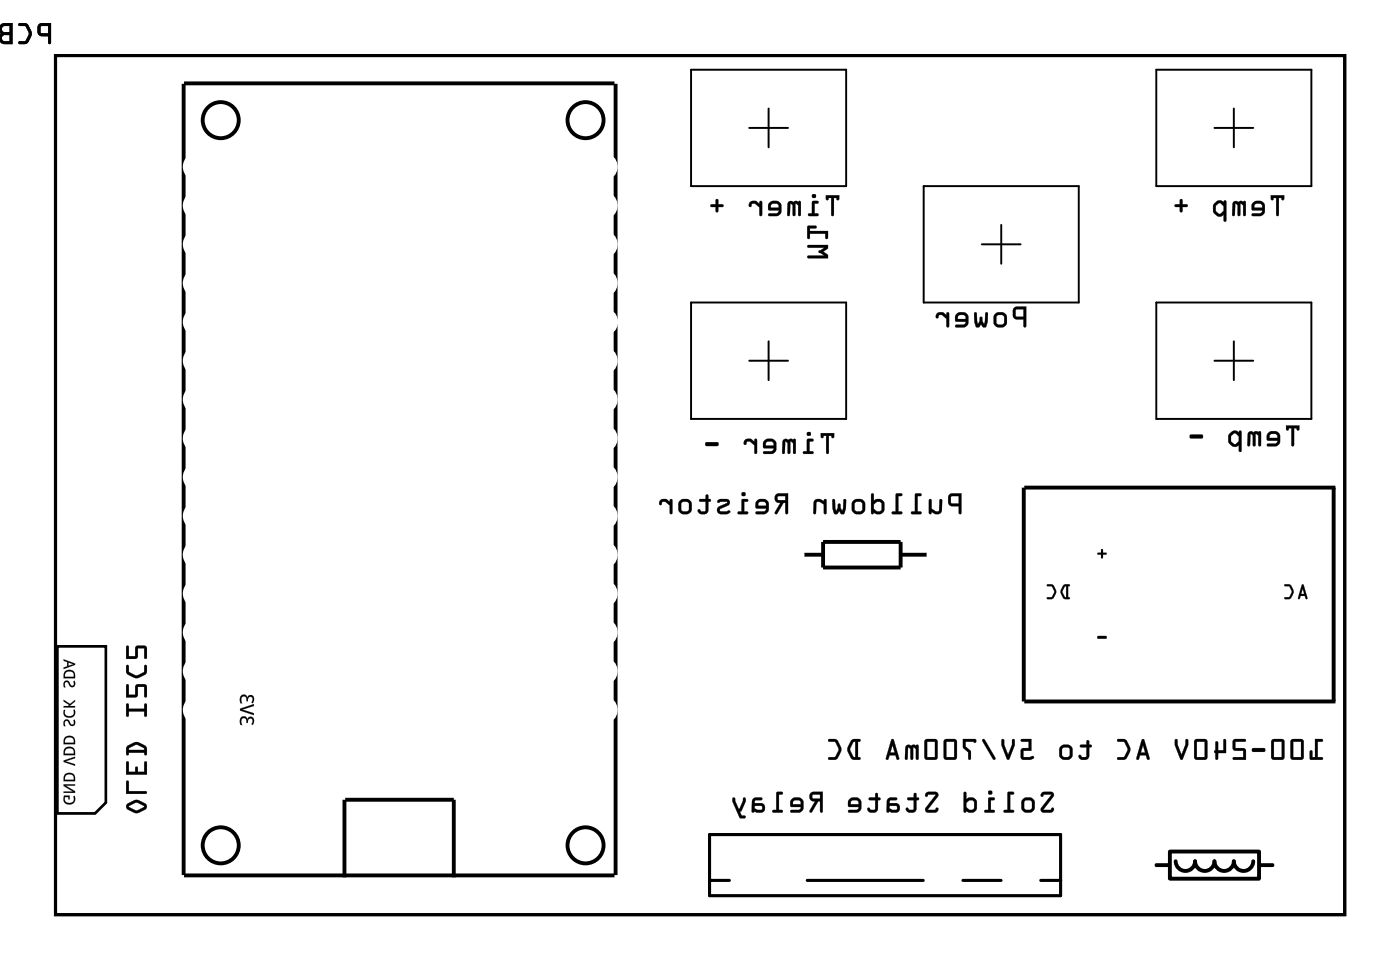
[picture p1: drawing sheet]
<svg xmlns="http://www.w3.org/2000/svg" width="92mm" height="63mm" viewBox="0 0 92 63" stroke-linecap="round" stroke-linejoin="round" font-family="sans-serif">
<path d="M3.6 3.6h84.5v56.3h-84.5zM46.5 54.6h23v4h-23zM46.5 57.6h1.3M52.9 57.6h7.6M63.1 57.6h2.5M68.2 57.6h1.3" fill="none" stroke="#000" stroke-width=".2"/>
<g fill="#000">
<path d="M71.9 36.2h.2l.1-.3 .1 .3h.2l-.2 .1-.1 .3-.1-.3h-.2zM71.9 41.7l.5-.1 .1 .1-.5 .1z"/>
<path d="M2.5 1.6v.2v.4l.1 .1 .6 .1v.4l.1 .1v-1.4zM2.7 1.7h.5v.5h-.5zM1.2 1.5l.1 .2h.4l.2 .5-.2 .5h-.4l-.1 .1 .1 .1a.6 .6 0 0 0 .8-.6l-.1-.3-.2-.4-.2-.1zM0 1.6l-.1 .3 .2 .3-.2 .3a.35 .35 0 0 0 .4 .4h.5v-1.4h-.5zM.2 2.3h.4v.4h-.4zM.2 1.7h.4v.4h-.4zM-.1 1.5v1.4z"/>
<path d="M2.5 1.6v.2v.4l.1 .1 .6 .1v.4l.1 .1v-1.4zM2.7 1.7h.5v.5h-.5zM1.2 1.5l.1 .2h.4l.2 .5-.2 .5h-.4l-.1 .1 .1 .1a.6 .6 0 0 0 .8-.6l-.1-.3-.2-.4-.2-.1zM0 1.6l-.1 .3 .2 .3-.2 .3a.35 .35 0 0 0 .4 .4h.5v-1.4h-.5zM.2 2.3h.4v.4h-.4zM.2 1.7h.4v.4h-.4zM-.1 1.5v1.4z"/>
<path d="M2.5 1.6v.2v.4l.1 .2h.6v.4a.1 .1 0 0 0 0 .1 .1 .1 0 0 0 .1-.1v-1.3h-.6zM2.6 1.6l.7-.1v1.4l-.1-.1v-.4l-.6-.1-.1-.1zM2.7 1.7h.5v.5h-.5zM2.7 1.7v.5h.5v-.5zM1.2 1.5l.1 .2h.4l.2 .5-.2 .5h-.4a.1 .1 0 0 0-.1 .1 .1 .1 0 0 0 .1 .1l.5-.1 .3-.6-.3-.6zM1.2 1.6h.6l.2 .4a.83 .83 0 0 1-.3 .9h-.4l-.1-.1 .1-.1h.4l.2-.4v-.2l-.2-.4h-.4zM0 1.6l-.1 .3 .2 .3-.2 .3a.34 .34 0 0 0 .4 .4h.5v-1.4h-.5zM.1 1.6l.2-.1h.5v1.4h-.5a.39 .39 0 0 1-.3-.3 .39 .39 0 0 1 .1-.4l-.1-.3zM.2 2.3h.4v.4l-.4-.1zM.2 2.3v.4h.4v-.4zM.2 1.8l.4-.1v.4h-.4zM.2 1.7v.4h.4v-.4zM-.1 1.5v1.4zM-.1 1.5v1.4z"/>
<path d="M2.5 1.6v.2v.4l.1 .2h.6v.4a.1 .1 0 0 0 0 .1 .1 .1 0 0 0 .1-.1v-1.3h-.6zM2.6 1.6l.7-.1v1.4l-.1-.1v-.4l-.6-.1-.1-.1zM2.7 1.7h.5v.5h-.5zM2.7 1.7v.5h.5v-.5zM1.2 1.5l.1 .2h.4l.2 .5-.2 .5h-.4a.1 .1 0 0 0-.1 .1 .1 .1 0 0 0 .1 .1l.5-.1 .3-.6-.3-.6zM1.2 1.6h.6l.2 .4a.83 .83 0 0 1-.3 .9h-.4l-.1-.1 .1-.1h.4l.2-.4v-.2l-.2-.4h-.4zM0 1.6l-.1 .3 .2 .3-.2 .3a.34 .34 0 0 0 .4 .4h.5v-1.4h-.5zM.1 1.6l.2-.1h.5v1.4h-.5a.39 .39 0 0 1-.3-.3 .39 .39 0 0 1 .1-.4l-.1-.3zM.2 2.3h.4v.4l-.4-.1zM.2 2.3v.4h.4v-.4zM.2 1.8l.4-.1v.4h-.4zM.2 1.7v.4h.4v-.4zM-.1 1.5v1.4zM-.1 1.5v1.4z"/>
<path d="M52.9 16.1l.1 .1h1l-.2 .2a.11 .11 0 0 0-.2 .1 .11 .11 0 0 0 .2 .1l.2 .1h-1l-.1 .2h1.3v-.2l-.3-.2 .3-.2v-.3zM52.9 14.8v.8h.2v-.3h1v.3h.1v-.5h-1.1v-.1l.4-.1v-.1z"/>
<path d="M52.9 16.1v.1h.1h1l-.2 .2a.11 .11 0 0 0-.2 .1 .11 .11 0 0 0 .2 .1l.2 .1h-1a.1 .1 0 0 0-.1 .1 .1 .1 0 0 0 .1 .1h1.3v-.2l-.4-.2 .4-.2v-.3zM52.9 16.1l1.3-.1v.3l-.3 .2 .3 .2v.2h-1.3v-.1l.1-.1h1l-.4-.2 .4-.3h-1zM52.9 14.8v.8a.1 .1 0 0 0 .1 .1 .1 .1 0 0 0 .1-.1v-.3h1v.3a.1 .1 0 0 0 .1 .1 .1 .1 0 0 0 .1-.1v-.5h-1.2v-.1h.3a.1 .1 0 0 0 .1-.1 .1 .1 0 0 0-.1-.1zM52.9 14.8h.6l-.1 .1h-.3v.2h1.1v.5h-.1v-.3h-1l-.1 .3h-.1z"/>
<path d="M54.1 12.8l.1 .3h.1v-.1h.2v1.1h.1v-1.1h.2v.1h.1l.1-.3zM53.2 13.2v.8h-.2l-.1 .1h.7v-.1h-.2v-.7h.2v-.1zM53.2 12.8a.15 .15 0 0 0 .3 0 .15 .15 0 0 0-.3 0zM51.7 13.2l-.1 .9h.1l.1-.8 .1 .1 .1 .7h.1v-.8l.2 .1v.7h.1v-.9zM50.4 13.3l-.1 .2v.2l.7 .1-.1 .2h-.5l-.1 .1h.7l.2-.3-.1-.5-.2-.1h-.3zM50.6 13.4l.3-.1 .1 .3h-.5zM49.1 13.2v.2a.1 .1 0 0 0 0 .2 .11 .11 0 0 0 .1-.2l.3-.1 .3 .3v.5h.1v-.9h-.1v.1l-.3-.1zM46.6 13.4v.1l.3 .1v.2l.1 .1 .1-.1v-.2l.3-.1v-.1h-.3v-.3l-.1-.1-.1 .1v.3z"/>
<path d="M54.1 12.8v.2a.1 .1 0 0 0 .1 .1 .1 .1 0 0 0 .1-.1h.2l-.1 1.1a.1 .1 0 0 0 .1 .1 .1 .1 0 0 0 .1-.1v-1.1h.2a.11 .11 0 0 0 0 .1 .11 .11 0 0 0 .2 0v-.3zM54.1 12.8h.9l-.1 .3-.1-.1h-.2v1.1h-.1v-1.1h-.2l-.1 .1zM53.2 13.2v.8h-.2a.1 .1 0 0 0-.1 .1 .1 .1 0 0 0 .1 .1h.5a.1 .1 0 0 0 .1-.1 .1 .1 0 0 0-.1-.1h-.1v-.7h.1a.1 .1 0 0 0 .1-.1 .1 .1 0 0 0-.1-.1zM53.2 13.2h.4v.1h-.2v.7h.2v.1h-.7l.1-.1h.2zM53.2 12.8a.15 .15 0 0 0 .3 0 .15 .15 0 0 0-.3 0zM53.2 12.8a.15 .15 0 0 1 .3 0 .15 .15 0 0 1-.3 0zM51.7 13.2l-.1 .9a.1 .1 0 0 0 .1 .1 .1 .1 0 0 0 .1-.1v-.8l.1 .1v.7a.1 .1 0 0 0 .1 .1 .1 .1 0 0 0 .1-.1l.1-.8 .1 .1v.7a.1 .1 0 0 0 .1 .1 .1 .1 0 0 0 .1-.1v-.9zM51.7 13.2h.7v.9h-.1v-.7l-.1-.1-.1 .8h-.2v-.7l-.1-.1-.1 .8h-.1zM50.4 13.3l-.1 .2v.3h.7l-.1 .2h-.5a.1 .1 0 0 0-.1 .1 .1 .1 0 0 0 .1 .1h.5l.2-.1 .1-.2v-.4l-.2-.3-.4-.1zM50.4 13.3l.5-.1 .2 .1 .1 .5-.2 .3h-.6v-.1h.5l.1-.2-.6-.1-.1-.2zM50.6 13.4l.3-.1 .1 .3h-.5zM50.5 13.4v.2h.5l-.1-.3zM49.1 13.2v.2a.11 .11 0 0 0 .1 .2 .11 .11 0 0 0 .1-.2l.2-.1 .3 .3-.1 .5a.1 .1 0 0 0 .1 .1 .1 .1 0 0 0 .1-.1v-.9a.1 .1 0 0 0-.1-.1 .1 .1 0 0 0-.1 .1l.1 .1-.3-.2zM49.1 13.2h.4l.3 .2v-.2h.1v.9h-.1v-.5l-.3-.3h-.2l-.2 .2zM46.6 13.4v.2h.3v.2a.1 .1 0 0 0 .1 .1 .1 .1 0 0 0 .1-.1v-.2h.2a.1 .1 0 0 0 .1-.1 .1 .1 0 0 0-.1-.1h-.2v-.3a.1 .1 0 0 0-.1-.1 .1 .1 0 0 0-.1 .1v.3zM46.6 13.4h.3l.1-.4v.1l.1 .3h.2l.1 .1h-.1h-.2l-.1 .3v.1l-.1-.4h-.3z"/>
<path d="M83.3 12.8v.3h.1v-.1h.2v1.1h.1l.1-1.1h.2v.1h.1v-.3zM82.1 13.3l-.1 .2v.2l.7 .1-.1 .2h-.5l-.1 .1h.7l.2-.3-.1-.5-.3-.1h-.2zM82.2 13.4l.4-.1 .1 .3h-.5zM80.8 13.2v.9h.1l.1-.8 .1 .1v.7h.2v-.8l.1 .1 .1 .7h.1v-.9zM79.6 13.3l-.1 .1a.54 .54 0 0 0 .4 .8l.3-.1v.4h.1v-1.3a.09 .09 0 0 0-.1-.1 .1 .1 0 0 0 0 .2l-.3-.2zM79.7 13.4l.2-.1 .3 .2v.3l-.2 .2-.3-.2zM77 13.4v.1l.3 .1v.2l.1 .1 .1-.1v-.2l.3-.1v-.1h-.3v-.3l-.1-.1-.1 .1v.3z"/>
<path d="M83.3 12.8v.2a.1 .1 0 0 0 .1 .1 .1 .1 0 0 0 0-.1h.2v1.1a.1 .1 0 0 0 .1 .1 .1 .1 0 0 0 .1-.1v-1.1h.1a.11 .11 0 0 0 .1 .1 .11 .11 0 0 0 .1 0v-.3zM83.3 12.8h.8v.3l-.1-.1h-.2l-.1 1.1h-.1v-1.1h-.2l-.1 .1zM82.1 13.3l-.1 .2v.3h.7l-.1 .2h-.5a.1 .1 0 0 0-.1 .1 .1 .1 0 0 0 .1 .1h.5l.2-.1 .1-.2v-.4l-.3-.3-.3-.1zM82.1 13.3l.4-.1 .3 .1 .1 .5-.2 .3h-.7l.1-.1h.5l.1-.2-.7-.1v-.2zM82.2 13.4l.4-.1 .1 .3h-.5zM82.2 13.4v.2h.5l-.1-.3zM80.8 13.2l-.1 .9a.1 .1 0 0 0 .1 .1 .1 .1 0 0 0 .1-.1l.1-.8 .1 .1v.7a.1 .1 0 0 0 .1 .1 .1 .1 0 0 0 .1-.1v-.8l.1 .1v.7a.1 .1 0 0 0 .1 .1 .1 .1 0 0 0 .1-.1v-.9zM80.8 13.2h.8v.9h-.1v-.7l-.2-.1-.1 .8h-.1v-.7l-.1-.1-.1 .8h-.1zM79.6 13.3l-.1 .2a.5 .5 0 0 0 .2 .6l.3 .1 .2-.1v.3a.1 .1 0 0 0 .1 .1 .1 .1 0 0 0 .1-.1v-1.2a.11 .11 0 0 0-.2-.1 .1 .1 0 0 0 0 .2l-.3-.2zM79.7 13.2l.2-.1 .3 .2v-.2l.1 .1v1.3h-.1v-.5l-.2 .2h-.2l-.3-.3v-.5zM79.7 13.5l.2-.2 .3 .2v.3l-.2 .2-.3-.2zM79.7 13.4v.4l.3 .2 .2-.2v-.3l-.3-.2zM77 13.4v.2h.3v.2a.1 .1 0 0 0 .1 .1 .1 .1 0 0 0 .1-.1v-.2h.2a.1 .1 0 0 0 .1-.1 .1 .1 0 0 0-.1-.1h-.2v-.3a.1 .1 0 0 0-.1-.1 .1 .1 0 0 0-.1 .1v.3zM77 13.4h.3l.1-.4 .1 .1v.3h.3v.1h-.3v.3l-.1 .1-.1-.4h-.3z"/>
<path d="M3.6 3.6v56.3h84.5v-56.3zM3.6 3.6h84.5v56.3h-84.5z"/>
<path d="M53.8 28.4v.3h.1l.1-.2h.1v1.1l.1 .1 .1-1.2h.2v.2h.1v-.3zM52.9 28.8v.7h-.2l-.1 .2h.6l.1-.1-.3-.1v-.6h.2l.1-.1zM52.9 28.4a.14 .14 0 0 0 .2 0 .14 .14 0 0 0-.2 0zM51.3 28.8v.9h.1l.1-.8 .1 .1v.7h.2v-.8l.2 .1v.7h.1v-.9zM50.1 28.8l-.1 .2v.3l.7 .1-.1 .1h-.6v.2h.7l.2-.3-.1-.5-.3-.2h-.3zM50.2 28.9h.4l.1 .3h-.5zM48.8 28.8l-.1 .2a.1 .1 0 0 0 .1 .1 .1 .1 0 0 0 .1-.1l.2-.1 .3 .3v.5h.2v-.9h-.2v.1l-.2-.2zM46.2 29v.1l.1 .1h.7l.1-.1-.1-.2z"/>
<path d="M53.8 28.3v.3a.1 .1 0 0 0 .1 .1 .11 .11 0 0 0 .1-.2h.1v1.1a.1 .1 0 0 0 .1 .1 .1 .1 0 0 0 .1-.1v-1.1h.2a.11 .11 0 0 0 0 .2 .11 .11 0 0 0 .1-.1l.1-.3zM53.8 28.4h.8v.3l-.1-.2h-.2l-.1 1.2-.1-.1v-1.1h-.2l-.1 .2zM52.9 28.7v.8h-.2a.1 .1 0 0 0-.1 .1 .1 .1 0 0 0 .1 .1h.5a.1 .1 0 0 0 .1-.1 .1 .1 0 0 0-.1-.1h-.2v-.6h.2a.1 .1 0 0 0 .1-.1 .1 .1 0 0 0-.1-.1zM52.9 28.8h.4l-.1 .1h-.2v.6l.3 .1-.1 .1h-.6l.1-.1 .2-.1zM52.8 28.4a.15 .15 0 0 0 .3 0 .15 .15 0 0 0-.3 0zM52.9 28.4a.13 .13 0 0 1 .2 0 .13 .13 0 0 1-.2 0zM51.3 28.8l-.1 .8a.1 .1 0 0 0 .1 .1 .1 .1 0 0 0 .1-.1l.1-.7 .1 .1v.6a.1 .1 0 0 0 .1 .1 .1 .1 0 0 0 .1-.1v-.7l.2 .1v.6a.1 .1 0 0 0 0 .1 .1 .1 0 0 0 .1-.1v-.9zM51.3 28.8h.8v.9h-.1v-.7l-.2-.1-.1 .8h-.1v-.7l-.1-.1-.1 .7-.1 .1zM50.1 28.8l-.1 .2v.3h.7l-.1 .2h-.5a.1 .1 0 0 0-.1 .1 .1 .1 0 0 0 .1 .1h.5l.1-.1 .1-.1 .1-.5-.3-.3h-.3zM50.1 28.8l.4-.1 .3 .2 .1 .5-.2 .3h-.7v-.1l.6-.1 .1-.1v-.1h-.7v-.3zM50.2 29l.4-.1 .1 .3h-.5zM50.2 28.9v.3h.5l-.1-.3zM48.8 28.8l-.1 .2a.11 .11 0 0 0 .1 .1 .11 .11 0 0 0 .1-.1l.2-.1 .3 .3v.4a.1 .1 0 0 0 .1 .1 .1 .1 0 0 0 .1-.1v-.8a.1 .1 0 0 0-.1-.1 .1 .1 0 0 0-.1 .1v.1l-.2-.2zM48.8 28.8l.4-.1 .2 .2 .1-.1h.1v.9h-.2v-.6l-.3-.2h-.1l-.2 .2zM46.2 29v.1l.1 .1h.7l.1-.1-.1-.2zM46.2 29h.8l.1 .1-.1 .1h-.7z"/>
<path d="M62.2 32.4l-.1 .2v.4l.2 .1h.5v.5l.1 .1 .1-1.4zM62.3 32.5h.5v.5l-.5-.1zM60.9 32.7v.9h.1v-.1a.38 .38 0 0 0 .4 .2 .38 .38 0 0 0 .3-.3v-.7h-.1l-.1 .7-.1 .1-.4-.2v-.6zM60 32.3l-.1 1.2h-.2v.1l.6 .1 .1-.2h-.3v-1h.2l.1-.1zM58.7 32.3v1.2h-.2l-.1 .1 .7 .1v-.2h-.2v-1h.2v-.1zM57.1 32.3v1.3l.1 .1v-.2l.2 .2 .3-.1 .2-.1v-.7l-.3-.1-.4 .1v-.4zM57.3 33l.2-.2 .2 .1v.5l-.2 .1-.2-.2zM55.7 33.2a.5 .5 0 0 0 1 0 .5 .5 0 0 0-1 0zM56 32.9l.4-.1 .1 .1v.5l-.1 .1h-.3l-.1-.1zM54.6 32.7l-.1 .1a.95 .95 0 0 0 .2 .8h.2l.1-.1 .1 .1h.2a.95 .95 0 0 0 .1-.8v-.1h-.1l-.1 .8-.2-.5-.2 .5-.1-.8zM53.4 32.7l-.1 .2v.7h.2v-.7l.1-.1 .4 .2v.6h.1v-.9h-.1v.1l-.3-.1zM50.8 32.4a.32 .32 0 0 0 0 .4 .32 .32 0 0 0 .3 .1l-.3 .7h.1l.4-.7h.2v.7l.1 .1v-1.4zM51 32.5h.5v.2h-.5zM49.6 32.8l-.1 .2v.3h.7l-.1 .2h-.5l-.1 .1h.7l.2-.3-.1-.5-.3-.1h-.2zM49.7 32.9h.4l.1 .2h-.5zM48.6 32.7v.8h-.2l-.1 .1 .7 .1v-.2h-.2v-.7h.2v-.1zM48.6 32.4a.14 .14 0 0 0 .2 0 .14 .14 0 0 0-.2 0zM47 32.8a.12 .12 0 0 0 .1 .1 .12 .12 0 0 0 .1-.1l.4 .1-.5 .2a.27 .27 0 0 0-.1 .3 .27 .27 0 0 0 .2 .3l.6-.1v-.2l-.2 .1-.4-.1v-.1l.5-.2a.22 .22 0 0 0 .1-.3 .22 .22 0 0 0-.2-.1h-.4zM45.8 32.7l.1 .1h.3v.6l-.2 .1-.2-.2-.1 .1a.35 .35 0 0 0 .4 .3 .35 .35 0 0 0 .3-.3v-.6h.2l-.2-.1v-.3h-.2v.3zM44.4 33.2a.5 .5 0 0 0 1 0 .5 .5 0 0 0-1 0zM44.7 32.9l.3-.1 .1 .1v.5l-.1 .1h-.2l-.2-.1zM43.3 32.7l-.1 .2a.11 .11 0 0 0 .1 .2 .11 .11 0 0 0 .1-.2l.2-.1 .3 .3v.5h.1v-.9h-.1v.2l-.3-.2z"/>
<path d="M62.2 32.4l-.1 .2v.4l.2 .1h.5v.5a.1 .1 0 0 0 .1 .1 .1 .1 0 0 0 .1-.1v-1.3h-.6zM62.2 32.4l.8-.1-.1 1.3h-.1v-.5h-.5l-.2-.1zM62.3 32.5h.5v.5l-.5-.1zM62.3 32.5v.4l.5 .1v-.5zM60.9 32.7l-.1 .9a.11 .11 0 0 0 .2 .1 .1 .1 0 0 0 0-.2 .39 .39 0 0 0 .7-.1v-.6a.09 .09 0 0 0-.1-.1 .09 .09 0 0 0 0 .1l-.1 .6-.2 .1-.3-.2v-.6zM60.9 32.7h.1v.6l.4 .2 .1-.1 .1-.7h.1v.7a.32 .32 0 0 1-.5 .2l-.2-.1v.1h-.1zM60 32.3l-.1 1.2h-.1a.1 .1 0 0 0-.1 .1 .1 .1 0 0 0 .1 .1h.5a.1 .1 0 0 0 .1-.1 .1 .1 0 0 0-.1-.1h-.2v-1h.2a.1 .1 0 0 0 .1-.1 .1 .1 0 0 0-.1-.1zM60 32.3l.4 .1-.1 .1h-.2v1h.2v.1h-.6v-.1h.3zM58.7 32.3v1.2h-.2a.1 .1 0 0 0-.1 .1 .1 .1 0 0 0 .1 .1h.5a.1 .1 0 0 0 .1-.1 .1 .1 0 0 0-.1-.1h-.1v-1h.1a.1 .1 0 0 0 .1-.1 .1 .1 0 0 0-.1-.1zM58.7 32.3l.4 .1v.1h-.3v1h.3v.1h-.7l.1-.1h.2zM57.1 32.3v1.3a.1 .1 0 0 0 .1 .1 .1 .1 0 0 0 0-.2l.3 .2 .3-.1 .1-.3v-.4l-.3-.2-.4 .1v-.5zM57.1 32.3l.1 .1v.4l.4-.1 .3 .2v.6l-.2 .1h-.3l-.2-.1v.1h-.1zM57.3 33l.2-.1h.2v.5l-.2 .1-.2-.2zM57.3 33v.3l.2 .2 .2-.1v-.5l-.3-.1zM55.7 33.2a.51 .51 0 0 0 1 0 .51 .51 0 0 0-1 0zM55.7 33.2a.5 .5 0 0 1 1 0 .5 .5 0 0 1-1 0zM56 32.9h.4h.1v.5l-.1 .1-.4-.1zM56 32.9v.5l.1 .1h.3l.1-.1v-.5l-.1-.1zM54.5 32.7v.6l.2 .4h.2l.1-.2 .1 .2 .2-.1 .1-.8a.1 .1 0 0 0-.1-.1 .1 .1 0 0 0-.1 .1v.7l-.1-.4a.1 .1 0 0 0-.1-.1 .1 .1 0 0 0-.1 .1l-.1 .4-.1-.8zM54.6 32.7l.1 .1 .1 .7 .2-.5 .2 .5 .1-.7 .1-.1v.6l-.1 .3h-.2l-.1-.2-.2 .2h-.2l-.1-.3zM53.4 32.7l-.1 .9a.09 .09 0 0 0 .1 .1 .09 .09 0 0 0 .1-.1v-.7l.2-.1 .3 .2v.6a.1 .1 0 0 0 .1 .1 .1 .1 0 0 0 .1-.1v-.8a.11 .11 0 0 0-.2-.1 .1 .1 0 0 0 0 .1l-.3-.1zM53.4 32.7h.3l.3 .1v-.1h.1v.9h-.1v-.6l-.3-.2-.2 .1-.1 .7h-.1v-.7zM50.8 32.4a.32 .32 0 0 0 0 .4 .32 .32 0 0 0 .3 .1l-.3 .6a.1 .1 0 0 0 0 .2 .1 .1 0 0 0 .1-.1l.4-.7h.2l-.1 .7a.1 .1 0 0 0 .1 .1 .1 .1 0 0 0 .1-.1v-1.3h-.6zM50.8 32.4l.8-.1v1.3h-.1v-.7h-.2l-.4 .7h-.1l.3-.7a.31 .31 0 0 1-.3-.1 .31 .31 0 0 1 0-.4zM51 32.5h.5v.2h-.5zM51 32.5v.2l.5 .1v-.3zM49.6 32.8l-.1 .2v.3h.7l-.1 .2h-.5a.1 .1 0 0 0-.1 .1 .1 .1 0 0 0 .1 .1h.5l.1-.1 .2-.1v-.5l-.3-.3h-.3zM49.6 32.8l.4-.1 .3 .1 .1 .5-.2 .3h-.7l.1-.1h.5l.1-.2h-.7v-.3zM49.7 32.9h.4l.1 .2h-.5zM49.7 32.9v.2h.5l-.1-.3zM48.6 32.7v.8h-.2a.1 .1 0 0 0-.1 .1 .1 .1 0 0 0 .1 .1h.5a.1 .1 0 0 0 .1-.1 .1 .1 0 0 0-.1-.1h-.1v-.7l.1 .1a.1 .1 0 0 0 .1-.1 .1 .1 0 0 0-.1-.1zM48.6 32.7h.4v.1h-.3v.7h.3v.1h-.7l.1-.1h.2zM48.6 32.4a.15 .15 0 0 0 .3 0 .15 .15 0 0 0-.3 0zM48.6 32.3a.13 .13 0 0 1 .2 0 .13 .13 0 0 1-.2 0zM47 32.8a.12 .12 0 0 0 .1 .1 .12 .12 0 0 0 .1 0h.4l-.5 .2a.28 .28 0 0 0-.1 .3 .28 .28 0 0 0 .2 .3l.6-.1a.12 .12 0 0 0-.1-.2 .12 .12 0 0 0-.1 .1h-.4v-.1l.6-.4v-.2l-.1-.1a.71 .71 0 0 0-.7 .1zM47 32.8l.2-.1h.4a.22 .22 0 0 1 .2 .2 .22 .22 0 0 1-.1 .2l-.5 .2v.1l.4 .1 .2-.1v.2l-.6 .1a.27 .27 0 0 1-.2-.3 .27 .27 0 0 1 .1-.3l.6-.2-.5-.1a.09 .09 0 0 1-.1 .1 .09 .09 0 0 1-.1-.1zM45.8 32.7v.1h.4v.6l-.2 .1-.2-.2-.1 .1a.21 .21 0 0 0 0 .2 .21 .21 0 0 0 .3 .1l.2-.1 .2-.1v-.7l.1 .1a.1 .1 0 0 0 .1-.1 .1 .1 0 0 0-.1-.1h-.1v-.2a.1 .1 0 0 0-.1-.1 .1 .1 0 0 0-.1 .1v.2zM45.8 32.7h.4v-.3h.2v.3l.2 .1h-.2v.6a.37 .37 0 0 1-.3 .3 .37 .37 0 0 1-.4-.3l.1-.1 .1 .2h.2l.1-.1v-.6h-.3zM44.3 33.2a.55 .55 0 0 0 1.1 0 .55 .55 0 0 0-1.1 0zM44.4 33.2a.49 .49 0 0 1 .9 0 .49 .49 0 0 1-.9 0zM44.7 32.9h.3h.1v.5l-.1 .1-.3-.1zM44.7 32.9l-.1 .5 .1 .1h.4v-.1v-.5l-.1-.1zM43.3 32.7l-.1 .2a.11 .11 0 0 0 .1 .2 .11 .11 0 0 0 .1-.2l.2-.1 .3 .3v.5a.1 .1 0 0 0 .1 .1 .1 .1 0 0 0 .1-.1v-.8a.1 .1 0 0 0-.1-.1 .1 .1 0 0 0-.1 .1v.1l-.2-.2zM43.3 32.8l.4-.1 .2 .2v-.2h.1v.9h-.1v-.5l-.3-.3h-.2l-.2 .3z"/>
<path d="M66.4 20.1v.2v.4l.1 .2h.6v.5h.1v-1.3zM66.6 20.3l.5-.1v.5h-.5zM65 20.9a.5 .5 0 0 0 1 0 .5 .5 0 0 0-1 0zM65.3 20.7l.4-.1 .1 .1v.4l-.1 .1-.3 .1-.1-.1zM63.8 20.5a.95 .95 0 0 0 .2 .9h.1l.2-.2 .1 .2h.2a.95 .95 0 0 0 .1-.9v-.1l-.1 .1-.1 .7-.2-.5-.2 .5-.1-.7zM62.7 20.6l-.1 .2v.2l.7 .1-.2 .2h-.5v.1h.7l.1-.3v-.5l-.3-.2h-.3zM62.8 20.7l.4-.1 .1 .3h-.5zM61.4 20.5l-.1 .2a.1 .1 0 0 0 .1 .1 .1 .1 0 0 0 .1-.1l.2-.1 .3 .3v.5h.2v-.9h-.2v.1l-.2-.2z"/>
<path d="M66.4 20.1v.2v.5l.1 .1h.6l-.1 .4a.1 .1 0 0 0 .1 .1 .1 .1 0 0 0 .1-.1v-1.2h-.6zM66.4 20.2l.8-.1v1.3h-.1v-.5h-.6l-.1-.2zM66.6 20.3l.5-.1v.5h-.5zM66.6 20.3v.4h.5v-.5zM65 20.9a.51 .51 0 0 0 1 0 .51 .51 0 0 0-1 0zM65 20.9a.5 .5 0 0 1 1 0 .5 .5 0 0 1-1 0zM65.3 20.7l.3-.1 .2 .1v.4l-.1 .1h-.4zM65.3 20.7v.5l.1 .1 .3-.1 .1-.1v-.4l-.1-.1zM63.8 20.5v.6l.2 .3h.1l.2-.2 .1 .2h.2l.1-.9a.1 .1 0 0 0-.1-.1 .1 .1 0 0 0-.1 .1v.7l-.1-.4a.1 .1 0 0 0-.1-.1 .1 .1 0 0 0-.1 .1l-.1 .4-.1-.7zM63.9 20.5h.1l.1 .7 .2-.5 .2 .5v-.7h.2v.6l-.1 .3h-.2l-.1-.2-.2 .2h-.2l-.1-.3zM62.7 20.6l-.1 .2v.2l.7 .1-.2 .1h-.4a.1 .1 0 0 0-.1 .1 .1 .1 0 0 0 .1 .1h.5h.1l.1-.2 .1-.4-.3-.4h-.4zM62.7 20.5l.4-.1 .3 .2v.5l-.1 .3h-.7v-.1h.6l.1-.2-.7-.1v-.2zM62.8 20.7l.4-.1 .1 .3h-.5zM62.8 20.7l-.1 .2h.6l-.1-.3zM61.4 20.5l-.1 .2a.11 .11 0 0 0 .1 .1 .11 .11 0 0 0 .1-.1l.2-.1 .3 .3v.4a.1 .1 0 0 0 .1 .1 .1 .1 0 0 0 .1-.1v-.8a.1 .1 0 0 0-.1-.1 .1 .1 0 0 0-.1 .1v.1l-.2-.2zM61.4 20.5h.4l.2 .2v-.2h.1v.9h-.1v-.5l-.3-.3h-.2l-.1 .2z"/>
<path d="M69.7 38.3a.58 .58 0 0 0 0 .9h.3h.1l-.1-.1v-.7l.1-.1zM69.8 38.4h.1v.7h-.1l-.2-.4zM68.6 38.3v.1h.3l.2 .3-.2 .4h-.3v.1a.44 .44 0 0 0 .6-.5l-.2-.4z"/>
<path d="M69.7 38.3l-.2 .4v.2l.2 .3h.4v-.1h-.1v-.7l.1-.1zM69.7 38.3h.4l-.1 .1v.7h.1v.1h-.4l-.2-.3v-.3zM69.8 38.4h.1v.7l-.3-.4zM69.8 38.4l-.2 .3 .1 .4h.2v-.7zM68.6 38.3v.1h.3l.2 .3-.2 .4h-.3v.1h.3l.2-.2 .1-.3-.2-.4zM68.6 38.3h.4l.2 .4a.45 .45 0 0 1-.6 .5v-.1h.3l.2-.4-.2-.3h-.3z"/>
<path d="M71.9 36.2v.1h.2l.1 .3 .1-.3 .2-.1h-.2l-.1-.3-.1 .3zM71.9 36.2h.2l.1-.3 .1 .3h.2l-.2 .1-.1 .2-.1-.2h-.2z"/>
<path d="M84.3 27.9v.3h.1v-.2h.2v1.1l.1 .1 .1-1.2h.2v.2h.1v-.3zM83.1 28.3l-.1 .2v.3l.7 .1-.1 .1h-.5l-.1 .2h.7l.2-.3-.1-.5-.3-.2h-.2zM83.2 28.5l.4-.1 .1 .3h-.5zM81.8 28.3l-.1 .9h.2l.1-.8 .1 .1v.7h.2v-.8l.1 .1v.7h.2v-.9zM80.6 28.4l-.1 .1a.54 .54 0 0 0 .4 .8l.3-.2v.4h.1v-1.3a.09 .09 0 0 0-.1 0 .09 .09 0 0 0 0 .1l-.3-.1zM80.7 28.5l.2-.1 .3 .2v.3l-.2 .2-.3-.2zM78 28.5v.1v.1h.7l.1-.1-.1-.2z"/>
<path d="M84.2 27.8v.3a.11 .11 0 0 0 .2 .1 .1 .1 0 0 0 0-.2h.2v1.1a.1 .1 0 0 0 .1 .1 .1 .1 0 0 0 .1-.1v-1.1h.1a.11 .11 0 0 0 .1 .2 .11 .11 0 0 0 .1-.1v-.3zM84.3 27.9h.8v.3l-.1-.2h-.2l-.1 1.2-.1-.1v-1.1h-.2l-.1 .2zM83.1 28.3l-.1 .2v.3h.7l-.1 .2h-.5a.1 .1 0 0 0-.1 .1 .1 .1 0 0 0 .1 .1h.5l.1-.1 .2-.1v-.5l-.3-.3h-.3zM83.1 28.3l.4-.1 .3 .2 .1 .5-.2 .3h-.7l.1-.1 .5-.1 .1-.1v-.1h-.7v-.3zM83.2 28.5l.4-.1 .1 .3h-.5zM83.2 28.4v.3h.5l-.1-.3zM81.8 28.3l-.1 .8a.1 .1 0 0 0 .1 .1 .1 .1 0 0 0 .1-.1l.1-.7 .1 .1v.6a.1 .1 0 0 0 .1 .1 .1 .1 0 0 0 .1-.1v-.7l.1 .1v.6a.1 .1 0 0 0 .1 .1 .1 .1 0 0 0 .1-.1v-.9zM81.8 28.3h.8v.9h-.1l-.1-.7-.1-.1-.1 .8h-.1v-.7l-.1-.1-.1 .7-.1 .1zM80.6 28.4l-.1 .2a.5 .5 0 0 0 .2 .6l.3 .1 .2-.2v.4a.1 .1 0 0 0 .1 .1 .1 .1 0 0 0 0-.1v-1.2a.1 .1 0 0 0-.1-.1 .1 .1 0 0 0 0 .1l-.3-.1zM80.6 28.3l.3-.1 .3 .1v-.1h.1v1.4l-.1-.1v-.4l-.2 .1h-.2l-.3-.2v-.5zM80.7 28.5l.2-.1 .3 .2-.1 .3-.1 .2-.3-.2zM80.7 28.5l-.1 .4 .4 .2 .2-.2v-.3l-.3-.2zM78 28.5l-.1 .1 .1 .1h.7l.1-.1-.1-.2zM78 28.5h.7l.1 .1-.1 .1h-.7z"/>
<path d="M85.3 38.3l-.3 .9h.1l.1-.2h.3l.1 .2-.2-.9zM85.3 38.5l.1 .4h-.2zM84.2 38.3v.1h.3l.1 .3-.1 .4h-.3v.1a.44 .44 0 0 0 .6-.5l-.3-.4z"/>
<path d="M85.3 38.3l-.3 .9h.1l.1-.2h.3l.1 .2-.2-.9zM85.3 38.3h.1l.2 .9-.1-.2h-.3l-.1 .2h-.1zM85.3 38.5l.1 .4h-.2zM85.3 38.5l-.1 .4h.3zM84.2 38.3v.1h.3l.1 .3-.1 .4h-.3l-.1 .1h.4l.2-.2 .1-.3-.3-.4zM84.2 38.3h.3l.2 .4a.45 .45 0 0 1-.5 .5v-.1h.3l.1-.4-.1-.3h-.3z"/>
<path d="M4.2 47.2v.3h.1a.16 .16 0 0 1-.1-.2 .16 .16 0 0 1 .3 0 .24 .24 0 0 0 .3 .2 .24 .24 0 0 0 .1-.4h-.1a.17 .17 0 0 1 0 .3 .17 .17 0 0 1-.2 0 .17 .17 0 0 1-.1-.2l-.1-.1zM4.2 46.5a.38 .38 0 0 0 .4 .5 .38 .38 0 0 0 .3-.6l-.1 .1a.29 .29 0 0 1-.3 .4 .29 .29 0 0 1-.2-.4zM4.2 45.8v.1l.3 .2-.3 .1v.1h.7v-.1h-.4l.4-.3v-.1l-.3 .3z"/>
<path d="M4.2 47.2v.1a.16 .16 0 0 0-.1 .2 .16 .16 0 0 0 .2 0 .16 .16 0 0 1 0-.2 .16 .16 0 0 1 .2 .1 .24 .24 0 0 0 .4 .1 .24 .24 0 0 0 0-.4h-.1a.15 .15 0 0 1 0 .3 .15 .15 0 0 1-.2-.1l-.2-.2zM4.2 47.2a.32 .32 0 0 1 .5 .2 .16 .16 0 0 0 .2-.1 .16 .16 0 0 0-.1-.2h.1a.25 .25 0 0 1-.1 .4 .25 .25 0 0 1-.3-.3 .18 .18 0 0 0-.2 .1 .18 .18 0 0 0 0 .2h-.1zM4.2 46.5a.38 .38 0 0 0 .4 .5 .38 .38 0 0 0 .3-.6l-.1 .1a.28 .28 0 0 1-.3 .4 .28 .28 0 0 1-.2-.4zM4.2 46.5h.1a.29 .29 0 0 0 .2 .4 .29 .29 0 0 0 .3-.4l.1-.1a.38 .38 0 0 1-.3 .6 .38 .38 0 0 1-.4-.5zM4.2 45.8v.1l.3 .2-.3 .1v.1h.7v-.1h-.4l.4-.3v-.1l-.3 .3zM4.2 45.8l.4 .3 .3-.3v.1l-.4 .3h.4v.1h-.7v-.1h.3v-.1l-.3-.2z"/>
<path d="M4.2 44.6v.3l.1 .1a.16 .16 0 0 1-.1-.3 .16 .16 0 0 1 .3 .1 .24 .24 0 0 0 .3 .2 .24 .24 0 0 0 .1-.4h-.1a.17 .17 0 0 1 0 .2 .17 .17 0 0 1-.2 .1 .17 .17 0 0 1-.1-.2l-.1-.1zM4.3 43.9l-.1 .5h.7a.4 .4 0 0 0-.1-.5 .4 .4 0 0 0-.5 0zM4.3 44a.3 .3 0 0 1 .4 0 .3 .3 0 0 1 .1 .3h-.5zM4.2 43.2v.1h.2v.3l-.2 .1v.1l.7-.3v-.1zM4.5 43.4l.3 .1-.3 .1z"/>
<path d="M4.2 44.6v.2a.16 .16 0 0 0-.1 .1 .16 .16 0 0 0 .2 .1 .16 .16 0 0 1 0-.3 .16 .16 0 0 1 .2 .1 .24 .24 0 0 0 .4 .1 .24 .24 0 0 0 0-.3h-.1a.15 .15 0 0 1 0 .3 .15 .15 0 0 1-.2-.2l-.2-.1zM4.2 44.6a.32 .32 0 0 1 .5 .3 .16 .16 0 0 0 .2-.1 .16 .16 0 0 0-.1-.2h.1a.25 .25 0 0 1-.1 .4 .25 .25 0 0 1-.3-.3 .18 .18 0 0 0-.2 .1 .18 .18 0 0 0 0 .2l-.1-.1zM4.3 43.9l-.1 .5h.7a.41 .41 0 0 0-.1-.5 .41 .41 0 0 0-.5 0zM4.3 44a.38 .38 0 0 1 .4-.1 .38 .38 0 0 1 .2 .3v.2h-.7zM4.3 44a.3 .3 0 0 1 .4 0 .3 .3 0 0 1 .1 .3h-.5zM4.3 44l-.1 .3h.6a.31 .31 0 0 0-.1-.3 .31 .31 0 0 0-.4 0zM4.2 43.2v.1h.2v.3l-.2 .1v.1l.7-.3v-.1zM4.2 43.2l.7 .2v.1l-.7 .3v-.1l.2-.1v-.3h-.2zM4.5 43.4l.3 .1-.3 .1zM4.5 43.4v.2l.3-.1z"/>
<path d="M4.2 52.1a.39 .39 0 0 0 .3 .6 .39 .39 0 0 0 .4-.6h-.1a.3 .3 0 0 1-.2 .5 .3 .3 0 0 1-.3-.4h.2v.1h.1v-.2zM4.2 51.3v.2l.6 .3h-.6v.1h.7v-.1l-.6-.4h.6v-.1zM4.3 50.7l-.1 .4h.7a.4 .4 0 0 0-.1-.4 .4 .4 0 0 0-.5-.1zM4.3 50.8a.3 .3 0 0 1 .4-.1 .3 .3 0 0 1 .1 .3h-.5z"/>
<path d="M4.2 52.1a.4 .4 0 0 0 .3 .6 .4 .4 0 0 0 .4-.6h-.1a.29 .29 0 0 1-.2 .5 .29 .29 0 0 1-.3-.4h.2v.1h.1v-.2zM4.2 52.1h.4v.2h-.1v-.1h-.2a.3 .3 0 0 0 .3 .4 .3 .3 0 0 0 .2-.5h.1a.39 .39 0 0 1-.4 .6 .39 .39 0 0 1-.3-.6zM4.2 51.3v.2l.6 .3h-.6v.1h.7v-.1l-.6-.4h.6v-.1zM4.2 51.3h.7v.1h-.6l.6 .4v.1h-.7v-.1h.6l-.6-.3zM4.3 50.7l-.1 .4h.7a.41 .41 0 0 0-.1-.4 .41 .41 0 0 0-.5-.1zM4.3 50.7a.38 .38 0 0 1 .4-.1 .38 .38 0 0 1 .2 .3v.2h-.7zM4.3 50.8a.3 .3 0 0 1 .4-.1 .3 .3 0 0 1 .1 .3h-.5zM4.3 50.8l-.1 .3 .6-.1a.31 .31 0 0 0-.1-.3 .31 .31 0 0 0-.4 .1z"/>
<path d="M4.2 49.8v.1l.7 .2v-.1l-.6-.2 .6-.2v-.1zM4.3 49l-.1 .4h.7a.4 .4 0 0 0-.1-.4 .4 .4 0 0 0-.5-.1zM4.3 49.1a.3 .3 0 0 1 .4-.1 .3 .3 0 0 1 .1 .3h-.5zM4.3 48.3l-.1 .4h.7a.4 .4 0 0 0-.1-.5 .4 .4 0 0 0-.5 0zM4.3 48.3a.3 .3 0 0 1 .4 0 .3 .3 0 0 1 .1 .3h-.5z"/>
<path d="M4.2 49.8v.1l.7 .2v-.1l-.6-.2 .6-.2v-.1zM4.2 49.8l.7-.3v.1l-.6 .2 .6 .2v.1l-.7-.2zM4.3 49l-.1 .4h.7a.41 .41 0 0 0-.1-.4 .41 .41 0 0 0-.5-.1zM4.3 49a.38 .38 0 0 1 .4-.1 .38 .38 0 0 1 .2 .3v.2h-.7zM4.3 49.1a.3 .3 0 0 1 .4-.1 .3 .3 0 0 1 .1 .3h-.5zM4.3 49l-.1 .3h.6a.31 .31 0 0 0-.1-.3 .31 .31 0 0 0-.4 0zM4.3 48.3l-.1 .4h.7a.41 .41 0 0 0-.1-.5 .41 .41 0 0 0-.5 0zM4.3 48.3a.38 .38 0 0 1 .4-.1 .38 .38 0 0 1 .2 .3v.2h-.7zM4.3 48.3a.3 .3 0 0 1 .4 0 .3 .3 0 0 1 .1 .3h-.5zM4.3 48.3l-.1 .3h.6a.31 .31 0 0 0-.1-.3 .31 .31 0 0 0-.4 0z"/>
<path d="M8.3 52.6v.2v.2l.5 .2 .7-.2a.23 .23 0 0 0 0-.4l-.6-.2zM8.4 52.8l.5-.3 .5 .3-.5 .3zM8.3 51.1v.9l1.3-.1-.1-.1h-1.1v-.6zM8.3 49.9v.8h1.3v-.9l-.2 .1v.6h-.4v-.3h-.1v.3h-.5v-.6zM8.4 48.8l-.1 .6h.1v-.1h1l.1 .1h.1v-.5a.8 .8 0 0 0-1.2-.1zM8.5 49l.4-.2 .5 .2v.1h-1zM8.3 46.1v.8h.1v-.3h1l.1 .3h.1v-.8h-.1l-.1 .3h-1v-.3zM8.3 44.8v.9l.7-.1v-.6h.4l.1 .6h.1v-.6l-.1-.2h-.6v.7h-.5v-.7zM8.3 43.6a.6 .6 0 0 0 .6 .8h.2l.4-.3 .1-.5h-.1l-.1 .4-.5 .2-.4-.2-.1-.4zM8.3 42.3v.8h.7v-.7h.4l.1 .7h.1v-.7l-.1-.1h-.6v.7h-.5v-.7z"/>
<path d="M8.3 52.6v.2v.2l.5 .2h.2l.5-.2a.24 .24 0 0 0 0-.4l-.6-.2zM8.3 52.6l.6-.2 .6 .2a.24 .24 0 0 1 0 .4l-.6 .2-.5-.2a.23 .23 0 0 1-.1-.4zM8.5 52.8l.4-.3 .5 .3-.5 .2-.4-.2zM8.4 52.8l.1 .1 .4 .2 .6-.3-.6-.3zM8.3 51.1v.9h1.2a.1 .1 0 0 0 .1-.1 .1 .1 0 0 0-.1-.1h-1.1v-.6zM8.3 51.1l.1 .1v.6h1.1l.1 .1-1.3 .1zM8.3 49.9v.8h1.3v-.8a.1 .1 0 0 0-.1-.1 .1 .1 0 0 0-.1 .1v.6h-.4v-.2a.1 .1 0 0 0-.1-.1 .1 .1 0 0 0-.1 .1l.1 .2h-.5v-.6zM8.3 49.9h.1v.6h.5v-.3h.1v.3h.5v-.6h.1v.8h-1.3zM8.3 48.8v.6a.1 .1 0 0 0 .1 .1 .1 .1 0 0 0 0-.1v-.1h1v.1a.1 .1 0 0 0 .1 .1 .1 .1 0 0 0 .1-.1v-.5l-.5-.3h-.2zM8.4 48.8l.4-.2h.3l.5 .3v.5h-.1v-.1h-1.1v.1h-.1v-.4zM8.5 49l.4-.2 .5 .2v.1h-1zM8.4 49v.1h1.1l-.1-.2-.4-.2zM8.3 46.1v.7a.1 .1 0 0 0 .1 .1 .1 .1 0 0 0 0-.1v-.2h1v.2a.1 .1 0 0 0 .1 .1 .1 .1 0 0 0 .1-.1v-.7a.1 .1 0 0 0-.1-.1 .1 .1 0 0 0-.1 .1v.3h-1v-.3zM8.3 46.1h.1v.3h1.1v-.3h.1v.8h-.1v-.3h-1.1v.3h-.1zM8.3 44.8v.9l.7-.1v-.6h.4v.6a.1 .1 0 0 0 .1 .1 .1 .1 0 0 0 .1-.1v-.6l-.1-.2h-.6v.7h-.5v-.7zM8.3 44.8h.1v.7h.5v-.7h.6l.1 .2v.6h-.1v-.6h-.5v.6l-.7 .1zM8.3 43.5v.6l.6 .3 .6-.3 .1-.5a.1 .1 0 0 0-.1-.1 .1 .1 0 0 0-.1 .1v.4l-.5 .2-.4-.2-.1-.4zM8.3 43.6h.1v.4l.5 .2 .5-.2 .1-.4h.1v.5l-.5 .3a.83 .83 0 0 1-.8-.4zM8.3 42.3v.8h.7v-.7h.4v.6a.1 .1 0 0 0 .1 .1 .1 .1 0 0 0 .1-.1v-.6l-.1-.1h-.6v.7h-.5v-.7zM8.3 42.3h.1v.7h.5v-.7h.6l.1 .1v.7h-.1v-.7h-.5v.7h-.7z"/>
<path d="M15.8 47a.3 .3 0 0 0 .1 .5l-.1-.2a.2 .2 0 0 1 0-.2 .2 .2 0 0 1 .3 0 .2 .2 0 0 1 0 .2h.1a.19 .19 0 0 1 .1-.2 .19 .19 0 0 1 .3 0 .19 .19 0 0 1-.1 .3l.1 .1a.27 .27 0 0 0 0-.5 .27 .27 0 0 0-.4 .1 .23 .23 0 0 0-.2-.2 .23 .23 0 0 0-.2 .1zM15.7 46.4v.1l.9 .3v-.1l-.7-.2 .7-.3v-.1zM15.8 45.6a.3 .3 0 0 0 .1 .4l-.1-.1a.2 .2 0 0 1 0-.3 .2 .2 0 0 1 .3 0 .2 .2 0 0 1 0 .3h.1a.19 .19 0 0 1 .1-.3 .19 .19 0 0 1 .3 .1 .19 .19 0 0 1-.1 .3h.1a.27 .27 0 0 0 0-.4 .27 .27 0 0 0-.4 .1 .23 .23 0 0 0-.2-.2 .23 .23 0 0 0-.2 .1z"/>
<path d="M15.8 47l-.1 .1a.2 .2 0 0 0 0 .3 .2 .2 0 0 0 .2 .1 .23 .23 0 0 1-.1-.3 .23 .23 0 0 1 .3-.1v.2h.1a.19 .19 0 0 1 .1-.2 .19 .19 0 0 1 .3 0 .19 .19 0 0 1-.1 .3v.1a.27 .27 0 0 0 .1-.5 .27 .27 0 0 0-.4 .1 .23 .23 0 0 0-.2-.2 .23 .23 0 0 0-.2 .1zM15.8 47a.23 .23 0 0 1 .2-.1 .23 .23 0 0 1 .2 .2 .25 .25 0 0 1 .4-.1 .25 .25 0 0 1 0 .4v.1l-.1-.1a.19 .19 0 0 0 .1-.3 .19 .19 0 0 0-.3 0 .19 .19 0 0 0-.1 .2h-.1a.21 .21 0 0 0 0-.3 .21 .21 0 0 0-.3 .1 .21 .21 0 0 0 0 .2l.1 .2h-.1zM15.7 46.4v.1l.9 .3v-.1l-.7-.2 .7-.3v-.1zM15.7 46.4l.9-.3v.1l-.8 .3 .8 .2v.1l-.9-.3zM15.8 45.5l-.1 .2a.2 .2 0 0 0 0 .2 .2 .2 0 0 0 .2 .1 .23 .23 0 0 1-.1-.3 .23 .23 0 0 1 .3 0v.2h.1a.19 .19 0 0 1 .1-.3 .19 .19 0 0 1 .3 .1 .19 .19 0 0 1-.1 .3 .27 .27 0 0 0 .1-.4 .27 .27 0 0 0-.4 .1 .23 .23 0 0 0-.2-.2 .23 .23 0 0 0-.2 0zM15.8 45.6a.23 .23 0 0 1 .2-.1 .23 .23 0 0 1 .2 .2 .25 .25 0 0 1 .4-.2 .25 .25 0 0 1 0 .5h-.1a.19 .19 0 0 0 .1-.3 .19 .19 0 0 0-.3-.1 .19 .19 0 0 0-.1 .3h-.1a.21 .21 0 0 0 0-.3 .21 .21 0 0 0-.3 0 .21 .21 0 0 0 0 .3l.1 .1h-.1z"/>
<path d="M68.3 51.9l-.1 .2v.1l.2-.2h.5l-.7 .9v.2l.2 .1h.5l.1-.1v-.2l-.2 .1h-.4l.6-.8v-.2l-.1-.2zM66.8 52.7a.5 .5 0 0 0 1 0 .5 .5 0 0 0-1 0zM67.1 52.4h.4l.1 .1v.4l-.1 .1h-.3l-.1-.1zM66 51.9v1.1h-.2v.1l.6 .1v-.2h-.2v-1h.2v-.1zM64.8 52.2l-.1 .8h-.2v.1l.6 .1 .1-.2h-.3v-.6h.2l.1-.1zM64.7 51.9a.15 .15 0 0 0 .3 0 .15 .15 0 0 0-.3 0zM63.2 51.9l-.1 1.2 .2 .1v-.1l.2 .1h.3l.2-.2v-.6l-.3-.2-.4 .1v-.4zM63.3 52.5l.2-.1h.3v.6h-.3l-.2-.1zM60.7 51.9l-.1 .2 .1 .1 .1-.2h.5l-.6 .9-.1 .2 .2 .1h.5l.2-.1-.1-.2-.2 .1h-.4l.6-.8 .1-.2-.2-.2zM59.5 52.2v.2h.4v.5l-.3 .1-.1-.1h-.1a.35 .35 0 0 0 .3 .3 .35 .35 0 0 0 .3-.3v-.5l.2-.1-.2-.1v-.3l-.1 .1v.2zM58.2 52.3l-.1 .8 .6 .1a.32 .32 0 0 0 .3-.3 .32 .32 0 0 0-.3-.3h-.4v-.1v-.1h.4v-.2zM58.3 52.8h.4l.1 .2h-.3l-.2-.1zM56.9 52.2l.1 .2h.3v.5l-.2 .1-.2-.1h-.1a.35 .35 0 0 0 .4 .3 .35 .35 0 0 0 .3-.3v-.5l.2-.1-.2-.1v-.3l-.2 .1v.2zM55.7 52.3l-.1 .2v.3l.7 .1-.2 .1h-.5v.2l.7-.1 .1-.2v-.5l-.3-.2h-.3zM55.8 52.4h.3l.2 .3h-.6zM53.1 51.9a.32 .32 0 0 0 0 .4 .32 .32 0 0 0 .3 .2l-.4 .6 .2 .1 .4-.7h.1v.6l.1 .1 .1-1.4zM53.2 52h.5v.3h-.4zM51.9 52.3l-.1 .2v.3l.7 .1-.2 .1h-.5v.2l.7-.1 .1-.2v-.5l-.3-.2h-.3zM52 52.4h.4l.1 .3h-.6zM50.9 51.9v1.1h-.2l-.1 .1 .6 .1 .1-.2h-.3v-1h.2l.1-.1zM49.3 52.3v.8l.6 .1a.32 .32 0 0 0 .2-.3 .32 .32 0 0 0-.2-.3h-.5v-.1l.1-.1h.4v-.2zM49.5 52.8h.4v.2h-.3l-.2-.1zM48 52.2v.3l.4 1 .4 .1v-.2h-.2l-.1-.3h.1l.2-.6v-.2h-.1l-.3 .6-.2-.6z"/>
<path d="M68.2 51.9v.2a.13 .13 0 0 0 .1 0 .13 .13 0 0 0 .1-.1h.5l-.7 .9v.2l.7 .1 .2-.2a.13 .13 0 0 0-.2-.1 .13 .13 0 0 0-.1 .1h-.4l.6-.8a.21 .21 0 0 0 0-.3 .21 .21 0 0 0-.1-.1zM68.3 51.9l.6-.1a.21 .21 0 0 1 .1 .4l-.7 .8h.5l.2-.1v.1l-.1 .2h-.5a.19 .19 0 0 1-.2-.1 .19 .19 0 0 1 0-.2l.7-.9h-.5l-.2 .1zM66.8 52.7a.51 .51 0 0 0 1 0 .51 .51 0 0 0-1 0zM66.8 52.7a.5 .5 0 0 1 1 0 .5 .5 0 0 1-1 0zM67.2 52.4h.3l.1 .1v.4l-.1 .1-.4-.1zM67.1 52.4v.5l.1 .1h.3l.1-.1v-.4l-.1-.1zM66 51.9v1.1h-.2a.1 .1 0 0 0-.1 .1 .1 .1 0 0 0 .1 .1h.6a.1 .1 0 0 0 0-.1 .1 .1 0 0 0 0-.1h-.2v-1h.2a.1 .1 0 0 0 0-.1 .1 .1 0 0 0 0-.1zM66 51.9h.4v.1h-.2v1l.2 .1v.1l-.6-.1v-.1h.2zM64.8 52.2l-.1 .8h-.1a.1 .1 0 0 0-.1 .1 .1 .1 0 0 0 .1 .1h.5a.1 .1 0 0 0 .1-.1 .1 .1 0 0 0-.1-.1h-.2v-.6h.2a.1 .1 0 0 0 .1-.1 .1 .1 0 0 0-.1-.1zM64.8 52.2l.4 .1-.1 .1h-.2v.6l.2 .1v.1l-.6-.1v-.1h.3zM64.7 51.9a.15 .15 0 0 0 .3 0 .15 .15 0 0 0-.3 0zM64.7 51.9a.15 .15 0 0 1 .3 0 .15 .15 0 0 1-.3 0zM63.2 51.9l-.1 1.2a.1 .1 0 0 0 .1 .1 .1 .1 0 0 0 .1-.1l.2 .1 .4-.1 .1-.2v-.5l-.3-.2-.4 .1v-.4zM63.2 51.9h.1v.4l.4-.1 .3 .2v.6l-.2 .2h-.3l-.2-.1v.1l-.2-.1zM63.3 52.5l.2-.1 .3 .1v.4l-.3 .1-.2-.1zM63.3 52.5v.4l.2 .1h.3v-.6h-.3zM60.7 51.9l-.1 .2a.13 .13 0 0 0 .1 0 .13 .13 0 0 0 .1-.1h.5l-.7 .9 .1 .2 .6 .1 .2-.2a.13 .13 0 0 0-.2-.1 .13 .13 0 0 0-.1 .1h-.4l.6-.8a.21 .21 0 0 0 .1-.3 .21 .21 0 0 0-.2-.1zM60.7 51.9l.6-.1a.21 .21 0 0 1 .1 .4l-.6 .8h.4l.2-.1 .1 .1-.2 .2h-.5a.19 .19 0 0 1-.2-.1 .19 .19 0 0 1 .1-.2l.6-.9h-.5l-.1 .1zM59.5 52.2v.2h.4v.5l-.3 .1-.1-.1h-.1a.21 .21 0 0 0 0 .2 .21 .21 0 0 0 .2 .1h.3l.1-.2v-.6h.1a.1 .1 0 0 0 .1-.1 .1 .1 0 0 0-.1-.1h-.1l.1-.2a.1 .1 0 0 0-.1-.1 .1 .1 0 0 0-.1 .1v.2zM59.5 52.2h.4v-.2l.1-.1v.3l.2 .1-.2 .1v.5a.37 .37 0 0 1-.3 .3 .37 .37 0 0 1-.4-.2l.1-.1 .2 .1h.2l.1-.1v-.5h-.4zM58.2 52.3l-.1 .8a.09 .09 0 0 0 .1 .1 .09 .09 0 0 0 .1-.1l.4 .1a.32 .32 0 0 0 .3-.3 .32 .32 0 0 0-.3-.3h-.4v-.2h.4a.1 .1 0 0 0 .1-.1 .1 .1 0 0 0-.1-.1zM58.2 52.3l.5-.1v.2h-.4v.1v.1h.4a.31 .31 0 0 1 .2 .3 .31 .31 0 0 1-.2 .3l-.6-.1zM58.3 52.8h.4l.1 .2h-.3l-.2-.1zM58.3 52.8v.1l.2 .1h.3l-.1-.2zM56.9 52.2l.1 .2h.3v.5l-.2 .1-.2-.1h-.1a.21 .21 0 0 0 .1 .2 .21 .21 0 0 0 .2 .1h.3l.1-.2v-.6h.1a.1 .1 0 0 0 .1-.1 .1 .1 0 0 0-.1-.1h-.1v-.2a.1 .1 0 0 0-.1-.1 .1 .1 0 0 0-.1 .1v.2zM56.9 52.2h.4l.1-.2 .1-.1v.3l.2 .1-.2 .1v.5a.37 .37 0 0 1-.3 .3 .37 .37 0 0 1-.4-.2l.1-.1 .1 .1h.3v-.1v-.5h-.3zM55.6 52.3l-.1 .2 .1 .3h.7l-.2 .2h-.5a.1 .1 0 0 0-.1 .1 .1 .1 0 0 0 .1 .1h.5l.2-.1 .1-.1v-.5l-.2-.3h-.4zM55.7 52.3l.4-.1 .3 .2v.5l-.1 .2-.7 .1v-.2h.5l.2-.1v-.1h-.7v-.3zM55.8 52.4h.3l.2 .3h-.6zM55.8 52.4l-.1 .3h.6l-.1-.3zM53.1 51.9a.32 .32 0 0 0-.1 .4 .32 .32 0 0 0 .4 .2l-.4 .6a.1 .1 0 0 0 .1 .1 .1 .1 0 0 0 .1 0l.4-.7h.1v.6a.1 .1 0 0 0 .1 .1 .1 .1 0 0 0 .1-.1v-1.3h-.6zM53.1 51.9l.8-.1-.1 1.4-.1-.1v-.7h-.1l-.4 .8-.2-.1 .4-.7a.31 .31 0 0 1-.3-.1 .31 .31 0 0 1 0-.4zM53.2 52h.5v.3h-.4zM53.2 52l.1 .3h.4v-.3zM51.9 52.3l-.1 .2v.3h.7l-.2 .2h-.4a.1 .1 0 0 0-.1 .1 .1 .1 0 0 0 .1 .1h.5l.1-.1 .1-.1v-.5l-.2-.3h-.4zM51.9 52.3l.4-.1 .3 .2v.5l-.1 .2-.7 .1v-.2h.5l.2-.1v-.1h-.7v-.3zM52 52.4h.4l.1 .3h-.6zM52 52.4l-.1 .3h.6l-.1-.3zM50.9 51.9v1.1h-.2a.1 .1 0 0 0-.1 .1 .1 .1 0 0 0 .1 .1h.5a.1 .1 0 0 0 .1-.1 .1 .1 0 0 0-.1-.1h-.2v-1h.2a.1 .1 0 0 0 .1-.1 .1 .1 0 0 0-.1-.1zM50.9 51.9h.4l-.1 .1h-.2v1l.3 .1-.1 .1-.6-.1 .1-.1h.2zM49.3 52.3l-.1 .8a.09 .09 0 0 0 .1 .1 .09 .09 0 0 0 .1-.1l.5 .1a.32 .32 0 0 0 .2-.3 .32 .32 0 0 0-.2-.3h-.5l.1-.2h.4a.1 .1 0 0 0 .1-.1 .1 .1 0 0 0-.1-.1zM49.4 52.3l.5-.1v.2h-.4l-.1 .1v.1h.5a.31 .31 0 0 1 .2 .3 .31 .31 0 0 1-.2 .3l-.6-.1zM49.5 52.8h.4v.2h-.3l-.2-.1zM49.5 52.8l-.1 .1 .2 .1h.3v-.2zM48 52.2v.3l.4 1 .4 .1a.1 .1 0 0 0 .1-.1 .1 .1 0 0 0-.1-.1h-.2l-.1-.3h.1l.3-.8a.1 .1 0 0 0-.1-.1 .1 .1 0 0 0-.1 .1l-.3 .6-.2-.6zM48 52.2l.1 .1 .3 .7h.1l.2-.7h.1v.2l-.2 .6h-.1l.1 .3h.2v.2l-.3-.1-.5-1z"/>
<path d="M71.9 41.6l.1 .2h.4l.1-.1-.1-.1zM71.9 41.7l.5-.1 .1 .1-.5 .1z"/>
<path d="M86.2 48.4v1.2h-.2v-.4l-.1-.1-.1 .6h.8v-.1h-.3v-1l.3-.1 .1-.1zM84.6 48.4v1.2l.1 .1h.6l.1-.1v-1.1l-.2-.1zM84.7 48.6h.5v1h-.5zM83.3 48.4v1.2l.2 .1h.5l.2-.1-.1-1.1-.1-.1zM83.5 48.6h.5v1h-.5zM82 49v.2h.1h.7l.1-.1-.1-.1zM80.8 48.4v.6l.1 .1h.6v.5h-.7v.1h.8v-.7h-.7v-.4h.6l.1-.2zM79.7 48.6l-.1 .5-.1 .1 .2 .5h.1v-.4h.5v-.8v-.1h-.1l-.1 .7h-.3v-.5zM78.3 48.4l-.1 1.2 .2 .1h.6l.1-.1v-1.1l-.2-.1zM78.4 48.6h.5v1h-.5zM77 48.4v.4l.3 .9h.2l.3-.9v-.4h-.1v.3l-.3 .7-.3-.7v-.3zM74.8 48.4l-.3 1.3h.1l.1-.3h.4l.1 .3h.1l-.3-1.3zM74.9 48.8l.1 .5h-.3zM73.2 48.4v.1l.4 .1 .3 .5-.3 .5h-.4v.1h.1a.6 .6 0 0 0 .7-.5v-.3l-.2-.4-.2-.1zM70.8 48.8v.1h.4v.6l-.3 .1-.1-.2-.1 .1a.35 .35 0 0 0 .3 .3 .35 .35 0 0 0 .4-.3v-.6l.1-.1-.1-.1-.1-.2h-.1v.2zM69.3 49.2a.5 .5 0 0 0 1 0 .5 .5 0 0 0-1 0zM69.6 49l.4-.1 .1 .1v.4l-.1 .1-.3 .1-.1-.1zM66.9 48.4v.1l.5 .1v.4h-.5v.6l.2 .1h.3a.15 .15 0 0 0 .3 0 .15 .15 0 0 0-.1-.2l-.5 .1v-.5h.5v-.7zM65.6 48.4v.4l.4 .9h.1l.4-.9v-.4h-.2v.3l-.3 .7-.2-.7v-.3zM64.4 48.4v.1l.7 1.2h.1v-.1l-.7-1.2zM63.1 48.4v.5l.3 .3v.5h.2v-.5l-.3-.3v-.3h.5h.1l.1-.2zM61.9 48.4l-.1 1.2 .2 .1h.6l.1-.1v-1.1l-.2-.1zM62 48.6h.5v1h-.5zM60.6 48.4v1.2l.1 .1h.6l.1-.1v-1.1l-.1-.1zM60.7 48.6h.6v1h-.6zM59.4 48.8l-.1 .9h.2v-.8l.1 .1 .1 .7h.1l.1-.8 .1 .1v.7h.2v-.9zM58.4 48.4l-.4 1.3h.2l.1-.3h.4v.3h.2l-.3-1.3zM58.5 48.8l.1 .5h-.3zM55.8 48.5a.81 .81 0 0 0 0 1.2h.5h.1l-.2-.1v-1l.2-.1v-.1h-.4zM55.9 48.6h.1v1l-.1-.1-.2-.4zM54.3 48.4v.1l.4 .1 .2 .5-.2 .5h-.4v.1a.6 .6 0 0 0 .8-.5v-.3l-.2-.4-.2-.1z"/>
<path d="M86.1 48.4l.1 1.2h-.2v-.4a.1 .1 0 0 0-.1-.1 .1 .1 0 0 0-.1 .1v.5l.8 .1a.1 .1 0 0 0 .1-.1 .1 .1 0 0 0-.1-.1h-.3v-1h.3a.1 .1 0 0 0 .1-.1 .1 .1 0 0 0-.1-.1zM86.2 48.4h.5l-.1 .1h-.3v1.1h.3v.1h-.8l.1-.6 .1 .1v.4h.2zM84.6 48.4v1.2l.1 .2 .6-.1 .1-.1v-1.1l-.2-.1zM84.6 48.4h.6l.2 .1v1.1l-.1 .1h-.6l-.1-.1zM84.7 48.6h.5v1h-.5zM84.7 48.5v1.1h.5v-1.1zM83.3 48.4v1.2l.2 .2 .5-.1 .2-.1-.1-1.1-.1-.1zM83.3 48.4h.7l.1 .1v1.1l-.1 .1h-.5l-.2-.1zM83.5 48.6h.5v1h-.5zM83.5 48.5v1.1h.5v-1.1zM82 49v.2h.1h.7l.1-.1-.1-.1zM82.1 49h.7l.1 .1-.1 .1h-.7zM80.8 48.4v.7h.7v.5h-.7a.1 .1 0 0 0 0 .1 .1 .1 0 0 0 0 .1h.8v-.8h-.7v-.4h.6a.1 .1 0 0 0 .1-.1 .1 .1 0 0 0-.1-.1zM80.8 48.4h.8l-.1 .1h-.6v.5h.7v.7h-.8v-.1h.7v-.5h-.6l-.1-.1zM79.6 48.5v.6a.09 .09 0 0 0-.1 .1 .09 .09 0 0 0 .1 .1v.4a.1 .1 0 0 0 .1 .1 .1 .1 0 0 0 .1-.1v-.4h.5v-.8a.1 .1 0 0 0-.1-.1 .1 .1 0 0 0-.1 .1v.6h-.3v-.5zM79.7 48.6h.1v.5h.4v-.7h.1v.1v.8h-.5v.4h-.1l-.2-.5 .1-.1zM78.3 48.4l-.1 1.2 .2 .2 .6-.1 .1-.1v-1.1l-.2-.1zM78.3 48.4h.6l.2 .1v1.1l-.1 .1h-.6l-.1-.1zM78.4 48.6h.5v1h-.5zM78.4 48.5v1.1h.5v-1.1zM77 48.4v.4l.4 1 .5-1v-.3a.1 .1 0 0 0-.1-.1 .1 .1 0 0 0-.1 .1v.2l-.3 .7-.3-.7 .1-.3zM77 48.4h.1v.3l.3 .7 .3-.7v-.3h.1v.4l-.3 .9h-.2l-.3-.9zM74.8 48.4l-.4 1.3h.2l.1-.3h.4l.1 .3h.1l-.3-1.3zM74.8 48.4h.2l.3 1.3h-.2v-.3h-.4l-.1 .3h-.2zM74.9 48.8l.1 .5h-.3zM74.9 48.8l-.2 .5h.3zM73.2 48.4v.2h.4l.3 .5-.3 .4-.3 .1a.1 .1 0 0 0-.1 .1 .1 .1 0 0 0 .1 .1l.5-.1 .3-.6-.4-.7zM73.2 48.4h.5l.3 .5a.83 .83 0 0 1-.3 .8h-.4h-.1v-.1h.4l.3-.4v-.2l-.3-.4-.4-.1zM70.8 48.8v.1h.4v.6l-.3 .1-.1-.2h-.1a.21 .21 0 0 0 0 .3 .21 .21 0 0 0 .2 .1l.3-.1 .1-.1 .1-.7a.1 .1 0 0 0 .1-.1 .1 .1 0 0 0-.1-.1v-.2a.1 .1 0 0 0-.1-.1 .1 .1 0 0 0-.1 .1v.2zM70.8 48.8h.4v-.3h.1v.3h.2l-.2 .1v.6a.37 .37 0 0 1-.3 .2 .37 .37 0 0 1-.3-.2v-.1l.2 .2h.2l.1-.1v-.6h-.4zM69.3 49.2a.51 .51 0 0 0 1 0 .51 .51 0 0 0-1 0zM69.3 49.2a.5 .5 0 0 1 1 0 .5 .5 0 0 1-1 0zM69.6 49l.3-.1 .2 .1v.4l-.1 .1h-.4zM69.6 49v.5l.1 .1h.3l.1-.2v-.4l-.1-.1zM66.9 48.4v.2h.5v.4h-.5v.6l.2 .2 .6-.1a.1 .1 0 0 0 0-.2 .1 .1 0 0 0-.1 0l-.5 .1v-.5l.5 .1v-.8zM66.9 48.4h.7v.7h-.6v.5l.7-.1v.2h-.6l-.2-.1v-.6h.5v-.5h-.5zM65.6 48.4v.4l.4 1 .5-1v-.3a.1 .1 0 0 0-.1-.1 .1 .1 0 0 0-.1 .1v.2l-.3 .7-.2-.7v-.3zM65.6 48.4h.2v.3l.2 .7 .3-.7v-.3h.2v.4l-.4 .9h-.1l-.4-.9zM64.4 48.4v.1l.6 1.2a.1 .1 0 0 0 .2 0 .1 .1 0 0 0 0-.1l-.7-1.2zM64.4 48.4h.1l.7 1.2v.1h-.1l-.7-1.2zM63.1 48.4v.6l.3 .2v.5a.1 .1 0 0 0 .1 .1 .1 .1 0 0 0 .1-.1v-.5l-.3-.3v-.3h.5h.1l.1-.2zM63.1 48.4h.8v.2l-.1-.1h-.5v.4l.3 .3v.5h-.2v-.5l-.3-.3zM61.9 48.4l-.1 1.2 .2 .2 .6-.1 .1-.1v-1.1l-.2-.1zM61.9 48.4h.6l.2 .1v1.1l-.1 .1h-.6l-.2-.1zM62 48.6h.5v1h-.5zM62 48.5v1.1h.5v-1.1zM60.6 48.4v1.2l.1 .2 .6-.1 .1-.1v-1.1l-.1-.1zM60.6 48.4h.7l.1 .1v1.1l-.1 .1h-.6l-.1-.1zM60.7 48.6h.6v1h-.6zM60.7 48.5v1.1h.6v-1.1zM59.4 48.8l-.1 .9a.1 .1 0 0 0 .1 .1 .1 .1 0 0 0 .1-.1v-.8l.1 .1v.7a.1 .1 0 0 0 .1 .1 .1 .1 0 0 0 .1-.1l.1-.8 .1 .1v.7a.1 .1 0 0 0 .1 .1 .1 .1 0 0 0 .1-.1v-.9zM59.4 48.8h.8v.9h-.2v-.7l-.1-.1-.1 .8h-.1v-.7l-.2-.1v.8h-.2zM58.4 48.4l-.4 1.3h.2l.1-.3h.4v.3h.2l-.3-1.3zM58.4 48.4h.2l.3 1.3h-.2v-.3h-.4l-.1 .3h-.2zM58.5 48.8l.1 .5h-.3zM58.5 48.8l-.2 .5h.3zM55.8 48.5l-.3 .5v.2l.3 .5 .5 .1a.1 .1 0 0 0 .1-.1 .1 .1 0 0 0-.1-.1h-.1v-1h.1a.1 .1 0 0 0 .1-.1 .1 .1 0 0 0-.1-.1zM55.8 48.5l.2-.1h.4l-.1 .1h-.1v1.1h.2l-.1 .1h-.5l-.2-.5v-.3zM55.9 48.6h.1v1l-.1-.1-.2-.4zM55.9 48.6l-.2 .5 .2 .4 .1 .1v-1.1zM54.3 48.4v.2h.4l.2 .5-.2 .4-.4 .1a.1 .1 0 0 0-.1 .1 .1 .1 0 0 0 .1 .1l.6-.1 .2-.6-.3-.7zM54.3 48.4h.5l.3 .5a.83 .83 0 0 1-.4 .8h-.4v-.1h.4l.2-.4v-.2l-.2-.4-.4-.1z"/>
</g>
<g fill="none" stroke="#000" stroke-width=".25">
<path d="M12 5.5v51.8M12.1 5.5h28.2M40.3 5.5v51.8M52.6 36.3h1.3M53.9 35.5h5.1v1.7h-5.1zM59 36.3h1.8M67.1 31.9v14M67.1 31.9h20.4M87.4 31.9v14M12.1 57.3h28.2M22.6 52.4v5M22.6 52.4h7.1v5"/>
<path d="M67.1 45.9h20.4M75.8 56.6h.7M76.6 55.7h5.9v1.8h-5.9zM77 56.4a.64 .64 0 0 0 .7 .6 .64 .64 0 0 0 .6-.6 .64 .64 0 0 0 .6 .6 .64 .64 0 0 0 .7-.6 .64 .64 0 0 0 .6 .6 .64 .64 0 0 0 .6-.6 .64 .64 0 0 0 .7 .6 .64 .64 0 0 0 .6-.6M82.6 56.6h.8"/>
<circle cx="14.5" cy="7.9" r="1.18"/>
<circle cx="38.4" cy="7.9" r="1.18"/>
<circle cx="14.5" cy="55.3" r="1.18"/>
<circle cx="38.4" cy="55.3" r="1.18"/>
</g>
<g fill="none" stroke="#000" stroke-width=".13">
<path d="M45.3 4.6h10.1v7.6h-10.1zM45.3 19.8h10.1v7.6h-10.1zM49.1 8.4h2.5M50.4 7.1v2.5M60.5 12.2h10.2v7.6h-10.2zM64.3 16h2.6M65.6 14.7v2.6M75.8 4.6h10.1v7.6h-10.1zM75.8 19.8h10.1v7.6h-10.1zM79.6 8.4h2.5M80.8 7.1v2.5M49.1 23.6h2.5"/>
<path d="M50.4 22.3v2.6M79.6 23.6h2.5M80.8 22.3v2.6"/>
</g>
<path d="M3.8 42.3h3.1v10.2l-.7 .7h-2.4z" fill="none" stroke="#000" stroke-width=".18"/>
<circle cx="61.8" cy="36.3" r=".7" fill="#fff"/>
<circle cx="61.8" cy="36.3" r=".7" fill="none" stroke="#fff" stroke-width=".76" stroke-linecap="butt"/>
<circle cx="51.6" cy="36.3" r=".7" fill="#fff"/>
<circle cx="51.6" cy="36.3" r=".7" fill="none" stroke="#fff" stroke-width=".76" stroke-linecap="butt"/>
<circle cx="74.5" cy="56.6" r=".76" fill="#fff"/>
<circle cx="74.5" cy="56.6" r=".76" fill="none" stroke="#fff" stroke-width=".76" stroke-linecap="butt"/>
<circle cx="84.6" cy="56.6" r=".76" fill="#fff"/>
<circle cx="84.6" cy="56.6" r=".76" fill="none" stroke="#fff" stroke-width=".76" stroke-linecap="butt"/>
<circle cx="13.5" cy="46.5" r=".57" fill="#fff"/>
<circle cx="13.5" cy="46.5" r=".57" fill="none" stroke="#fff" stroke-width=".43"/>
<path d="M12.4 46a.66 .66 0 0 0-.1 .7 .66 .66 0 0 0 .6 .4h1.3a.66 .66 0 0 0 .7-.6 .66 .66 0 0 0-.7-.7h-1.3zM13.2 46.5a.41 .41 0 0 1 .8 0 .41 .41 0 0 1-.8 0z" fill="#fff"/>
<g fill="none" stroke="#fff" stroke-width=".51">
<path d="M12.4 46l.5-.2h1.3a.66 .66 0 0 1 .7 .7 .66 .66 0 0 1-.7 .6h-1.3a.66 .66 0 0 1-.6-.4 .66 .66 0 0 1 .1-.7z"/>
<circle cx="13.6" cy="46.5" r=".41"/>
</g>
<circle cx="13.5" cy="43.9" r=".57" fill="#fff"/>
<circle cx="13.5" cy="43.9" r=".57" fill="none" stroke="#fff" stroke-width=".43"/>
<path d="M12.4 43.5a.66 .66 0 0 0-.1 .7 .66 .66 0 0 0 .6 .4h1.3a.66 .66 0 0 0 .7-.7 .66 .66 0 0 0-.7-.6h-1.3zM13.2 43.9a.41 .41 0 0 1 .8 0 .41 .41 0 0 1-.8 0z" fill="#fff"/>
<g fill="none" stroke="#fff" stroke-width=".51">
<path d="M12.4 43.5l.5-.2h1.3a.66 .66 0 0 1 .7 .6 .66 .66 0 0 1-.7 .7h-1.3a.66 .66 0 0 1-.6-.4 .66 .66 0 0 1 .1-.7z"/>
<circle cx="13.6" cy="43.9" r=".41"/>
</g>
<circle cx="13.5" cy="41.4" r=".57" fill="#fff"/>
<circle cx="13.5" cy="41.4" r=".57" fill="none" stroke="#fff" stroke-width=".43"/>
<path d="M12.4 40.9a.66 .66 0 0 0-.1 .7 .66 .66 0 0 0 .6 .5h1.3a.66 .66 0 0 0 .7-.7 .66 .66 0 0 0-.7-.7h-1.3zM13.2 41.4a.41 .41 0 0 1 .8 0 .41 .41 0 0 1-.8 0z" fill="#fff"/>
<g fill="none" stroke="#fff" stroke-width=".51">
<path d="M12.4 40.9l.5-.2h1.3a.66 .66 0 0 1 .7 .7 .66 .66 0 0 1-.7 .7h-1.3a.66 .66 0 0 1-.6-.5 .66 .66 0 0 1 .1-.7z"/>
<circle cx="13.6" cy="41.4" r=".41"/>
</g>
<circle cx="13.5" cy="38.9" r=".57" fill="#fff"/>
<circle cx="13.5" cy="38.9" r=".57" fill="none" stroke="#fff" stroke-width=".43"/>
<path d="M12.4 38.4a.66 .66 0 0 0-.1 .7 .66 .66 0 0 0 .6 .4h1.3a.66 .66 0 0 0 .7-.6 .66 .66 0 0 0-.7-.7h-1.3zM13.2 38.9a.41 .41 0 0 1 .8 0 .41 .41 0 0 1-.8 0z" fill="#fff"/>
<g fill="none" stroke="#fff" stroke-width=".51">
<path d="M12.4 38.4l.5-.2h1.3a.66 .66 0 0 1 .7 .7 .66 .66 0 0 1-.7 .6h-1.3a.66 .66 0 0 1-.6-.4 .66 .66 0 0 1 .1-.7z"/>
<circle cx="13.6" cy="38.9" r=".41"/>
</g>
<circle cx="13.5" cy="36.3" r=".57" fill="#fff"/>
<circle cx="13.5" cy="36.3" r=".57" fill="none" stroke="#fff" stroke-width=".43"/>
<path d="M12.4 35.8a.66 .66 0 0 0-.1 .8 .66 .66 0 0 0 .6 .4h1.3a.66 .66 0 0 0 .7-.7 .66 .66 0 0 0-.7-.6h-1.3zM13.2 36.3a.41 .41 0 0 1 .8 0 .41 .41 0 0 1-.8 0z" fill="#fff"/>
<g fill="none" stroke="#fff" stroke-width=".51">
<path d="M12.4 35.8l.5-.1h1.3a.66 .66 0 0 1 .7 .6 .66 .66 0 0 1-.7 .7h-1.3a.66 .66 0 0 1-.6-.4 .66 .66 0 0 1 .1-.8z"/>
<circle cx="13.6" cy="36.3" r=".41"/>
</g>
<circle cx="13.5" cy="33.8" r=".57" fill="#fff"/>
<circle cx="13.5" cy="33.8" r=".57" fill="none" stroke="#fff" stroke-width=".43"/>
<path d="M12.4 33.3a.66 .66 0 0 0-.1 .7 .66 .66 0 0 0 .6 .4h1.3a.66 .66 0 0 0 .7-.6 .66 .66 0 0 0-.7-.7h-1.3zM13.2 33.8a.41 .41 0 0 1 .8 0 .41 .41 0 0 1-.8 0z" fill="#fff"/>
<g fill="none" stroke="#fff" stroke-width=".51">
<path d="M12.4 33.3l.5-.2h1.3a.66 .66 0 0 1 .7 .7 .66 .66 0 0 1-.7 .6h-1.3a.66 .66 0 0 1-.6-.4 .66 .66 0 0 1 .1-.7z"/>
<circle cx="13.6" cy="33.8" r=".41"/>
</g>
<circle cx="13.5" cy="31.2" r=".57" fill="#fff"/>
<circle cx="13.5" cy="31.2" r=".57" fill="none" stroke="#fff" stroke-width=".43"/>
<path d="M12.4 30.8a.66 .66 0 0 0-.1 .7 .66 .66 0 0 0 .6 .4h1.3a.66 .66 0 0 0 .7-.7 .66 .66 0 0 0-.7-.6h-1.3zM13.2 31.2a.41 .41 0 0 1 .8 0 .41 .41 0 0 1-.8 0z" fill="#fff"/>
<g fill="none" stroke="#fff" stroke-width=".51">
<path d="M12.4 30.8l.5-.2h1.3a.66 .66 0 0 1 .7 .6 .66 .66 0 0 1-.7 .7h-1.3a.66 .66 0 0 1-.6-.4 .66 .66 0 0 1 .1-.7z"/>
<circle cx="13.6" cy="31.2" r=".41"/>
</g>
<circle cx="13.5" cy="28.7" r=".57" fill="#fff"/>
<circle cx="13.5" cy="28.7" r=".57" fill="none" stroke="#fff" stroke-width=".43"/>
<path d="M12.4 28.2a.66 .66 0 0 0-.1 .7 .66 .66 0 0 0 .6 .5h1.3a.66 .66 0 0 0 .7-.7 .66 .66 0 0 0-.7-.7h-1.3zM13.2 28.7a.41 .41 0 0 1 .8 0 .41 .41 0 0 1-.8 0z" fill="#fff"/>
<g fill="none" stroke="#fff" stroke-width=".51">
<path d="M12.4 28.2l.5-.2h1.3a.66 .66 0 0 1 .7 .7 .66 .66 0 0 1-.7 .7h-1.3a.66 .66 0 0 1-.6-.5 .66 .66 0 0 1 .1-.7z"/>
<circle cx="13.6" cy="28.7" r=".41"/>
</g>
<circle cx="13.5" cy="26.2" r=".57" fill="#fff"/>
<circle cx="13.5" cy="26.2" r=".57" fill="none" stroke="#fff" stroke-width=".43"/>
<path d="M12.4 25.7a.66 .66 0 0 0-.1 .7 .66 .66 0 0 0 .6 .4h1.3a.66 .66 0 0 0 .7-.6 .66 .66 0 0 0-.7-.7h-1.3zM13.2 26.2a.41 .41 0 0 1 .8 0 .41 .41 0 0 1-.8 0z" fill="#fff"/>
<g fill="none" stroke="#fff" stroke-width=".51">
<path d="M12.4 25.7l.5-.2h1.3a.66 .66 0 0 1 .7 .7 .66 .66 0 0 1-.7 .6h-1.3a.66 .66 0 0 1-.6-.4 .66 .66 0 0 1 .1-.7z"/>
<circle cx="13.6" cy="26.2" r=".41"/>
</g>
<circle cx="13.5" cy="23.6" r=".57" fill="#fff"/>
<circle cx="13.5" cy="23.6" r=".57" fill="none" stroke="#fff" stroke-width=".43"/>
<path d="M12.4 23.1a.66 .66 0 0 0-.1 .8 .66 .66 0 0 0 .6 .4h1.3a.66 .66 0 0 0 .7-.7 .66 .66 0 0 0-.7-.6h-1.3zM13.2 23.6a.41 .41 0 0 1 .8 0 .41 .41 0 0 1-.8 0z" fill="#fff"/>
<g fill="none" stroke="#fff" stroke-width=".51">
<path d="M12.4 23.1l.5-.1h1.3a.66 .66 0 0 1 .7 .6 .66 .66 0 0 1-.7 .7h-1.3a.66 .66 0 0 1-.6-.4 .66 .66 0 0 1 .1-.8z"/>
<circle cx="13.6" cy="23.6" r=".41"/>
</g>
<circle cx="13.5" cy="21.1" r=".57" fill="#fff"/>
<circle cx="13.5" cy="21.1" r=".57" fill="none" stroke="#fff" stroke-width=".43"/>
<path d="M12.4 20.6a.66 .66 0 0 0-.1 .7 .66 .66 0 0 0 .6 .4h1.3a.66 .66 0 0 0 .7-.6 .66 .66 0 0 0-.7-.7h-1.3zM13.2 21.1a.41 .41 0 0 1 .8 0 .41 .41 0 0 1-.8 0z" fill="#fff"/>
<g fill="none" stroke="#fff" stroke-width=".51">
<path d="M12.4 20.6l.5-.2h1.3a.66 .66 0 0 1 .7 .7 .66 .66 0 0 1-.7 .6h-1.3a.66 .66 0 0 1-.6-.4 .66 .66 0 0 1 .1-.7z"/>
<circle cx="13.6" cy="21.1" r=".41"/>
</g>
<circle cx="13.5" cy="18.5" r=".57" fill="#fff"/>
<circle cx="13.5" cy="18.5" r=".57" fill="none" stroke="#fff" stroke-width=".43"/>
<path d="M12.4 18.1a.66 .66 0 0 0-.1 .7 .66 .66 0 0 0 .6 .4h1.3a.66 .66 0 0 0 .7-.7 .66 .66 0 0 0-.7-.6h-1.3zM13.2 18.5a.41 .41 0 0 1 .8 0 .41 .41 0 0 1-.8 0z" fill="#fff"/>
<g fill="none" stroke="#fff" stroke-width=".51">
<path d="M12.4 18.1l.5-.2h1.3a.66 .66 0 0 1 .7 .6 .66 .66 0 0 1-.7 .7h-1.3a.66 .66 0 0 1-.6-.4 .66 .66 0 0 1 .1-.7z"/>
<circle cx="13.6" cy="18.5" r=".41"/>
</g>
<circle cx="13.5" cy="16" r=".57" fill="#fff"/>
<circle cx="13.5" cy="16" r=".57" fill="none" stroke="#fff" stroke-width=".43"/>
<path d="M12.4 15.5a.66 .66 0 0 0-.1 .7 .66 .66 0 0 0 .6 .5h1.3a.66 .66 0 0 0 .7-.7 .66 .66 0 0 0-.7-.7h-1.3zM13.2 16a.41 .41 0 0 1 .8 0 .41 .41 0 0 1-.8 0z" fill="#fff"/>
<g fill="none" stroke="#fff" stroke-width=".51">
<path d="M12.4 15.5l.5-.2h1.3a.66 .66 0 0 1 .7 .7 .66 .66 0 0 1-.7 .7h-1.3a.66 .66 0 0 1-.6-.5 .66 .66 0 0 1 .1-.7z"/>
<circle cx="13.6" cy="16" r=".41"/>
</g>
<circle cx="13.5" cy="13.5" r=".57" fill="#fff"/>
<circle cx="13.5" cy="13.5" r=".57" fill="none" stroke="#fff" stroke-width=".43"/>
<path d="M12.4 13a.66 .66 0 0 0-.1 .7 .66 .66 0 0 0 .6 .4h1.3a.66 .66 0 0 0 .7-.6 .66 .66 0 0 0-.7-.7h-1.3zM13.2 13.5a.41 .41 0 0 1 .8 0 .41 .41 0 0 1-.8 0z" fill="#fff"/>
<g fill="none" stroke="#fff" stroke-width=".51">
<path d="M12.4 13l.5-.2h1.3a.66 .66 0 0 1 .7 .7 .66 .66 0 0 1-.7 .6h-1.3a.66 .66 0 0 1-.6-.4 .66 .66 0 0 1 .1-.7z"/>
<circle cx="13.6" cy="13.5" r=".41"/>
</g>
<circle cx="13.5" cy="10.9" r=".57" fill="#fff"/>
<circle cx="13.5" cy="10.9" r=".57" fill="none" stroke="#fff" stroke-width=".43"/>
<path d="M12.4 10.4a.66 .66 0 0 0-.1 .8 .66 .66 0 0 0 .6 .4h1.3a.66 .66 0 0 0 .7-.7 .66 .66 0 0 0-.7-.6h-1.3zM13.2 10.9a.41 .41 0 0 1 .8 0 .41 .41 0 0 1-.8 0z" fill="#fff"/>
<g fill="none" stroke="#fff" stroke-width=".51">
<path d="M12.4 10.4l.5-.1h1.3a.66 .66 0 0 1 .7 .6 .66 .66 0 0 1-.7 .7h-1.3a.66 .66 0 0 1-.6-.4 .66 .66 0 0 1 .1-.8z"/>
<circle cx="13.6" cy="10.9" r=".41"/>
</g>
<circle cx="38.9" cy="10.9" r=".57" fill="#fff"/>
<circle cx="38.9" cy="10.9" r=".57" fill="none" stroke="#fff" stroke-width=".43"/>
<path d="M37.8 10.4a.66 .66 0 0 0-.2 .8 .66 .66 0 0 0 .6 .4h1.3a.66 .66 0 0 0 .7-.7 .66 .66 0 0 0-.7-.6h-1.3zM38.5 10.9a.41 .41 0 0 1 .8 0 .41 .41 0 0 1-.8 0z" fill="#fff"/>
<g fill="none" stroke="#fff" stroke-width=".51">
<path d="M37.8 10.4l.4-.1h1.3a.66 .66 0 0 1 .7 .6 .66 .66 0 0 1-.7 .7h-1.3a.66 .66 0 0 1-.6-.4 .66 .66 0 0 1 .2-.8z"/>
<circle cx="38.9" cy="10.9" r=".41"/>
</g>
<circle cx="38.9" cy="13.5" r=".57" fill="#fff"/>
<circle cx="38.9" cy="13.5" r=".57" fill="none" stroke="#fff" stroke-width=".43"/>
<path d="M37.8 13a.66 .66 0 0 0-.2 .7 .66 .66 0 0 0 .6 .4h1.3a.66 .66 0 0 0 .7-.6 .66 .66 0 0 0-.7-.7h-1.3zM38.5 13.5a.41 .41 0 0 1 .8 0 .41 .41 0 0 1-.8 0z" fill="#fff"/>
<g fill="none" stroke="#fff" stroke-width=".51">
<path d="M37.8 13l.4-.2h1.3a.66 .66 0 0 1 .7 .7 .66 .66 0 0 1-.7 .6h-1.3a.66 .66 0 0 1-.6-.4 .66 .66 0 0 1 .2-.7z"/>
<circle cx="38.9" cy="13.5" r=".41"/>
</g>
<circle cx="38.9" cy="16" r=".57" fill="#fff"/>
<circle cx="38.9" cy="16" r=".57" fill="none" stroke="#fff" stroke-width=".43"/>
<path d="M37.8 15.5a.66 .66 0 0 0-.2 .7 .66 .66 0 0 0 .6 .5h1.3a.66 .66 0 0 0 .7-.7 .66 .66 0 0 0-.7-.7h-1.3zM38.5 16a.41 .41 0 0 1 .8 0 .41 .41 0 0 1-.8 0z" fill="#fff"/>
<g fill="none" stroke="#fff" stroke-width=".51">
<path d="M37.8 15.5l.4-.2h1.3a.66 .66 0 0 1 .7 .7 .66 .66 0 0 1-.7 .7h-1.3a.66 .66 0 0 1-.6-.5 .66 .66 0 0 1 .2-.7z"/>
<circle cx="38.9" cy="16" r=".41"/>
</g>
<circle cx="38.9" cy="18.5" r=".57" fill="#fff"/>
<circle cx="38.9" cy="18.5" r=".57" fill="none" stroke="#fff" stroke-width=".43"/>
<path d="M37.8 18.1a.66 .66 0 0 0-.2 .7 .66 .66 0 0 0 .6 .4h1.3a.66 .66 0 0 0 .7-.7 .66 .66 0 0 0-.7-.6h-1.3zM38.5 18.5a.41 .41 0 0 1 .8 0 .41 .41 0 0 1-.8 0z" fill="#fff"/>
<g fill="none" stroke="#fff" stroke-width=".51">
<path d="M37.8 18.1l.4-.2h1.3a.66 .66 0 0 1 .7 .6 .66 .66 0 0 1-.7 .7h-1.3a.66 .66 0 0 1-.6-.4 .66 .66 0 0 1 .2-.7z"/>
<circle cx="38.9" cy="18.5" r=".41"/>
</g>
<circle cx="38.9" cy="21.1" r=".57" fill="#fff"/>
<circle cx="38.9" cy="21.1" r=".57" fill="none" stroke="#fff" stroke-width=".43"/>
<path d="M37.8 20.6a.66 .66 0 0 0-.2 .7 .66 .66 0 0 0 .7 .4h1.3a.66 .66 0 0 0 .6-.6 .66 .66 0 0 0-.6-.7h-1.3zM38.5 21.1a.41 .41 0 0 1 .8 0 .41 .41 0 0 1-.8 0z" fill="#fff"/>
<g fill="none" stroke="#fff" stroke-width=".51">
<path d="M37.8 20.6l.5-.2h1.3a.66 .66 0 0 1 .6 .7 .66 .66 0 0 1-.6 .6h-1.3a.66 .66 0 0 1-.7-.4 .66 .66 0 0 1 .2-.7z"/>
<circle cx="38.9" cy="21.1" r=".41"/>
</g>
<circle cx="38.9" cy="23.6" r=".57" fill="#fff"/>
<circle cx="38.9" cy="23.6" r=".57" fill="none" stroke="#fff" stroke-width=".43"/>
<path d="M37.8 23.1a.66 .66 0 0 0-.2 .8 .66 .66 0 0 0 .6 .4h1.3a.66 .66 0 0 0 .7-.7 .66 .66 0 0 0-.7-.6h-1.3zM38.5 23.6a.41 .41 0 0 1 .8 0 .41 .41 0 0 1-.8 0z" fill="#fff"/>
<g fill="none" stroke="#fff" stroke-width=".51">
<path d="M37.8 23.1l.4-.1h1.3a.66 .66 0 0 1 .7 .6 .66 .66 0 0 1-.7 .7h-1.3a.66 .66 0 0 1-.6-.4 .66 .66 0 0 1 .2-.8z"/>
<circle cx="38.9" cy="23.6" r=".41"/>
</g>
<circle cx="38.9" cy="26.2" r=".57" fill="#fff"/>
<circle cx="38.9" cy="26.2" r=".57" fill="none" stroke="#fff" stroke-width=".43"/>
<path d="M37.8 25.7a.66 .66 0 0 0-.2 .7 .66 .66 0 0 0 .6 .4h1.3a.66 .66 0 0 0 .7-.6 .66 .66 0 0 0-.7-.7h-1.3zM38.5 26.2a.41 .41 0 0 1 .8 0 .41 .41 0 0 1-.8 0z" fill="#fff"/>
<g fill="none" stroke="#fff" stroke-width=".51">
<path d="M37.8 25.7l.4-.2h1.3a.66 .66 0 0 1 .7 .7 .66 .66 0 0 1-.7 .6h-1.3a.66 .66 0 0 1-.6-.4 .66 .66 0 0 1 .2-.7z"/>
<circle cx="38.9" cy="26.2" r=".41"/>
</g>
<circle cx="38.9" cy="28.7" r=".57" fill="#fff"/>
<circle cx="38.9" cy="28.7" r=".57" fill="none" stroke="#fff" stroke-width=".43"/>
<path d="M37.8 28.2a.66 .66 0 0 0-.2 .7 .66 .66 0 0 0 .6 .5h1.3a.66 .66 0 0 0 .7-.7 .66 .66 0 0 0-.7-.7h-1.3zM38.5 28.7a.41 .41 0 0 1 .8 0 .41 .41 0 0 1-.8 0z" fill="#fff"/>
<g fill="none" stroke="#fff" stroke-width=".51">
<path d="M37.8 28.2l.4-.2h1.3a.66 .66 0 0 1 .7 .7 .66 .66 0 0 1-.7 .7h-1.3a.66 .66 0 0 1-.6-.5 .66 .66 0 0 1 .2-.7z"/>
<circle cx="38.9" cy="28.7" r=".41"/>
</g>
<circle cx="38.9" cy="31.2" r=".57" fill="#fff"/>
<circle cx="38.9" cy="31.2" r=".57" fill="none" stroke="#fff" stroke-width=".43"/>
<path d="M37.8 30.8a.66 .66 0 0 0-.2 .7 .66 .66 0 0 0 .6 .4h1.4a.66 .66 0 0 0 .6-.7 .66 .66 0 0 0-.6-.6h-1.4zM38.5 31.2a.41 .41 0 0 1 .8 0 .41 .41 0 0 1-.8 0z" fill="#fff"/>
<g fill="none" stroke="#fff" stroke-width=".51">
<path d="M37.8 30.8l.4-.2h1.4a.66 .66 0 0 1 .6 .6 .66 .66 0 0 1-.6 .7h-1.4a.66 .66 0 0 1-.6-.4 .66 .66 0 0 1 .2-.7z"/>
<circle cx="38.9" cy="31.2" r=".41"/>
</g>
<circle cx="38.9" cy="33.8" r=".57" fill="#fff"/>
<circle cx="38.9" cy="33.8" r=".57" fill="none" stroke="#fff" stroke-width=".43"/>
<path d="M37.8 33.3a.66 .66 0 0 0-.2 .7 .66 .66 0 0 0 .6 .4h1.4a.66 .66 0 0 0 .6-.6 .66 .66 0 0 0-.6-.7h-1.4zM38.5 33.8a.41 .41 0 0 1 .8 0 .41 .41 0 0 1-.8 0z" fill="#fff"/>
<g fill="none" stroke="#fff" stroke-width=".51">
<path d="M37.8 33.3l.4-.2h1.4a.66 .66 0 0 1 .6 .7 .66 .66 0 0 1-.6 .6h-1.4a.66 .66 0 0 1-.6-.4 .66 .66 0 0 1 .2-.7z"/>
<circle cx="38.9" cy="33.8" r=".41"/>
</g>
<circle cx="38.9" cy="36.3" r=".57" fill="#fff"/>
<circle cx="38.9" cy="36.3" r=".57" fill="none" stroke="#fff" stroke-width=".43"/>
<path d="M37.8 35.8a.66 .66 0 0 0-.2 .8 .66 .66 0 0 0 .6 .4h1.4a.66 .66 0 0 0 .6-.7 .66 .66 0 0 0-.6-.6h-1.4zM38.5 36.3a.41 .41 0 0 1 .8 0 .41 .41 0 0 1-.8 0z" fill="#fff"/>
<g fill="none" stroke="#fff" stroke-width=".51">
<path d="M37.8 35.8l.4-.1h1.4a.66 .66 0 0 1 .6 .6 .66 .66 0 0 1-.6 .7h-1.4a.66 .66 0 0 1-.6-.4 .66 .66 0 0 1 .2-.8z"/>
<circle cx="38.9" cy="36.3" r=".41"/>
</g>
<circle cx="38.9" cy="38.9" r=".57" fill="#fff"/>
<circle cx="38.9" cy="38.9" r=".57" fill="none" stroke="#fff" stroke-width=".43"/>
<path d="M37.8 38.4a.66 .66 0 0 0-.2 .7 .66 .66 0 0 0 .6 .4h1.4a.66 .66 0 0 0 .6-.6 .66 .66 0 0 0-.6-.7h-1.4zM38.5 38.9a.41 .41 0 0 1 .8 0 .41 .41 0 0 1-.8 0z" fill="#fff"/>
<g fill="none" stroke="#fff" stroke-width=".51">
<path d="M37.8 38.4l.4-.2h1.4a.66 .66 0 0 1 .6 .7 .66 .66 0 0 1-.6 .6h-1.4a.66 .66 0 0 1-.6-.4 .66 .66 0 0 1 .2-.7z"/>
<circle cx="38.9" cy="38.9" r=".41"/>
</g>
<circle cx="38.9" cy="41.4" r=".57" fill="#fff"/>
<circle cx="38.9" cy="41.4" r=".57" fill="none" stroke="#fff" stroke-width=".43"/>
<path d="M37.8 40.9a.66 .66 0 0 0-.2 .7 .66 .66 0 0 0 .6 .5h1.4a.66 .66 0 0 0 .6-.7 .66 .66 0 0 0-.6-.7h-1.4zM38.5 41.4a.41 .41 0 0 1 .8 0 .41 .41 0 0 1-.8 0z" fill="#fff"/>
<g fill="none" stroke="#fff" stroke-width=".51">
<path d="M37.8 40.9l.4-.2h1.4a.66 .66 0 0 1 .6 .7 .66 .66 0 0 1-.6 .7h-1.4a.66 .66 0 0 1-.6-.5 .66 .66 0 0 1 .2-.7z"/>
<circle cx="38.9" cy="41.4" r=".41"/>
</g>
<circle cx="38.9" cy="43.9" r=".57" fill="#fff"/>
<circle cx="38.9" cy="43.9" r=".57" fill="none" stroke="#fff" stroke-width=".43"/>
<path d="M37.8 43.5a.66 .66 0 0 0-.2 .7 .66 .66 0 0 0 .6 .4h1.4a.66 .66 0 0 0 .6-.7 .66 .66 0 0 0-.6-.6h-1.4zM38.5 43.9a.41 .41 0 0 1 .8 0 .41 .41 0 0 1-.8 0z" fill="#fff"/>
<g fill="none" stroke="#fff" stroke-width=".51">
<path d="M37.8 43.5l.4-.2h1.4a.66 .66 0 0 1 .6 .6 .66 .66 0 0 1-.6 .7h-1.4a.66 .66 0 0 1-.6-.4 .66 .66 0 0 1 .2-.7z"/>
<circle cx="38.9" cy="43.9" r=".41"/>
</g>
<circle cx="38.9" cy="46.5" r=".57" fill="#fff"/>
<circle cx="38.9" cy="46.5" r=".57" fill="none" stroke="#fff" stroke-width=".43"/>
<path d="M37.8 46a.66 .66 0 0 0-.2 .7 .66 .66 0 0 0 .6 .4h1.4a.66 .66 0 0 0 .6-.6 .66 .66 0 0 0-.6-.7h-1.4zM38.5 46.5a.41 .41 0 0 1 .8 0 .41 .41 0 0 1-.8 0z" fill="#fff"/>
<g fill="none" stroke="#fff" stroke-width=".51">
<path d="M37.8 46l.4-.2h1.4a.66 .66 0 0 1 .6 .7 .66 .66 0 0 1-.6 .6h-1.4a.66 .66 0 0 1-.6-.4 .66 .66 0 0 1 .2-.7z"/>
<circle cx="38.9" cy="46.5" r=".41"/>
</g>
<circle cx="84.6" cy="5.8" r=".63" fill="#fff"/>
<circle cx="84.6" cy="5.8" r=".63" fill="none" stroke="#fff" stroke-width=".51"/>
<path d="M83.9 5.1v1.5h1.5v-1.5zM84.1 5.8a.5 .5 0 0 1 1 0 .5 .5 0 0 1-1 0z" fill="#fff"/>
<g fill="none" stroke="#fff" stroke-width=".25">
<path d="M83.9 5.1h1.5v1.5h-1.5z"/>
<circle cx="84.6" cy="5.8" r=".5"/>
</g>
<circle cx="77" cy="5.8" r=".63" fill="#fff"/>
<circle cx="77" cy="5.8" r=".63" fill="none" stroke="#fff" stroke-width=".51"/>
<path d="M76.3 5.1v1.5h1.5v-1.5zM76.5 5.8a.5 .5 0 0 1 1 0 .5 .5 0 0 1-1 0z" fill="#fff"/>
<g fill="none" stroke="#fff" stroke-width=".25">
<path d="M76.3 5.1h1.5v1.5h-1.5z"/>
<circle cx="77" cy="5.8" r=".5"/>
</g>
<circle cx="84.6" cy="10.9" r=".63" fill="#fff"/>
<circle cx="84.6" cy="10.9" r=".63" fill="none" stroke="#fff" stroke-width=".51"/>
<path d="M83.9 10.2v1.5h1.5v-1.5zM84.1 10.9a.5 .5 0 0 1 1 0 .5 .5 0 0 1-1 0z" fill="#fff"/>
<g fill="none" stroke="#fff" stroke-width=".25">
<path d="M83.9 10.2h1.5v1.5h-1.5z"/>
<circle cx="84.6" cy="10.9" r=".5"/>
</g>
<circle cx="77" cy="10.9" r=".63" fill="#fff"/>
<circle cx="77" cy="10.9" r=".63" fill="none" stroke="#fff" stroke-width=".51"/>
<path d="M76.3 10.2v1.5h1.5v-1.5zM76.5 10.9a.5 .5 0 0 1 1 0 .5 .5 0 0 1-1 0z" fill="#fff"/>
<g fill="none" stroke="#fff" stroke-width=".25">
<path d="M76.3 10.2h1.5v1.5h-1.5z"/>
<circle cx="77" cy="10.9" r=".5"/>
</g>
<circle cx="84.6" cy="5.8" r=".63" fill="#fff"/>
<circle cx="84.6" cy="5.8" r=".63" fill="none" stroke="#fff" stroke-width=".51"/>
<path d="M83.9 5.1v1.5h1.5v-1.5zM84.1 5.8a.5 .5 0 0 1 1 0 .5 .5 0 0 1-1 0z" fill="#fff"/>
<g fill="none" stroke="#fff" stroke-width=".25">
<path d="M83.9 5.1h1.5v1.5h-1.5z"/>
<circle cx="84.6" cy="5.8" r=".5"/>
</g>
<circle cx="77" cy="5.8" r=".63" fill="#fff"/>
<circle cx="77" cy="5.8" r=".63" fill="none" stroke="#fff" stroke-width=".51"/>
<path d="M76.3 5.1v1.5h1.5v-1.5zM76.5 5.8a.5 .5 0 0 1 1 0 .5 .5 0 0 1-1 0z" fill="#fff"/>
<g fill="none" stroke="#fff" stroke-width=".25">
<path d="M76.3 5.1h1.5v1.5h-1.5z"/>
<circle cx="77" cy="5.8" r=".5"/>
</g>
<circle cx="84.6" cy="10.9" r=".63" fill="#fff"/>
<circle cx="84.6" cy="10.9" r=".63" fill="none" stroke="#fff" stroke-width=".51"/>
<path d="M83.9 10.2v1.5h1.5v-1.5zM84.1 10.9a.5 .5 0 0 1 1 0 .5 .5 0 0 1-1 0z" fill="#fff"/>
<g fill="none" stroke="#fff" stroke-width=".25">
<path d="M83.9 10.2h1.5v1.5h-1.5z"/>
<circle cx="84.6" cy="10.9" r=".5"/>
</g>
<circle cx="77" cy="10.9" r=".63" fill="#fff"/>
<circle cx="77" cy="10.9" r=".63" fill="none" stroke="#fff" stroke-width=".51"/>
<path d="M76.3 10.2v1.5h1.5v-1.5zM76.5 10.9a.5 .5 0 0 1 1 0 .5 .5 0 0 1-1 0z" fill="#fff"/>
<g fill="none" stroke="#fff" stroke-width=".25">
<path d="M76.3 10.2h1.5v1.5h-1.5z"/>
<circle cx="77" cy="10.9" r=".5"/>
</g>
<circle cx="54.2" cy="5.8" r=".63" fill="#fff"/>
<circle cx="54.2" cy="5.8" r=".63" fill="none" stroke="#fff" stroke-width=".51"/>
<path d="M53.4 5.1v1.5h1.5v-1.5zM53.7 5.8a.5 .5 0 0 1 1 0 .5 .5 0 0 1-1 0z" fill="#fff"/>
<g fill="none" stroke="#fff" stroke-width=".25">
<path d="M53.4 5.1h1.5v1.5h-1.5z"/>
<circle cx="54.2" cy="5.8" r=".5"/>
</g>
<circle cx="46.5" cy="5.8" r=".63" fill="#fff"/>
<circle cx="46.5" cy="5.8" r=".63" fill="none" stroke="#fff" stroke-width=".51"/>
<path d="M45.8 5.1v1.5h1.5v-1.5zM46 5.8a.5 .5 0 0 1 1 0 .5 .5 0 0 1-1 0z" fill="#fff"/>
<g fill="none" stroke="#fff" stroke-width=".25">
<path d="M45.8 5.1h1.5v1.5h-1.5z"/>
<circle cx="46.5" cy="5.8" r=".5"/>
</g>
<circle cx="54.2" cy="10.9" r=".63" fill="#fff"/>
<circle cx="54.2" cy="10.9" r=".63" fill="none" stroke="#fff" stroke-width=".51"/>
<path d="M53.4 10.2v1.5h1.5v-1.5zM53.7 10.9a.5 .5 0 0 1 1 0 .5 .5 0 0 1-1 0z" fill="#fff"/>
<g fill="none" stroke="#fff" stroke-width=".25">
<path d="M53.4 10.2h1.5v1.5h-1.5z"/>
<circle cx="54.2" cy="10.9" r=".5"/>
</g>
<circle cx="46.5" cy="10.9" r=".63" fill="#fff"/>
<circle cx="46.5" cy="10.9" r=".63" fill="none" stroke="#fff" stroke-width=".51"/>
<path d="M45.8 10.2v1.5h1.5v-1.5zM46 10.9a.5 .5 0 0 1 1 0 .5 .5 0 0 1-1 0z" fill="#fff"/>
<g fill="none" stroke="#fff" stroke-width=".25">
<path d="M45.8 10.2h1.5v1.5h-1.5z"/>
<circle cx="46.5" cy="10.9" r=".5"/>
</g>
<circle cx="54.2" cy="5.8" r=".63" fill="#fff"/>
<circle cx="54.2" cy="5.8" r=".63" fill="none" stroke="#fff" stroke-width=".51"/>
<path d="M53.4 5.1v1.5h1.5v-1.5zM53.7 5.8a.5 .5 0 0 1 1 0 .5 .5 0 0 1-1 0z" fill="#fff"/>
<g fill="none" stroke="#fff" stroke-width=".25">
<path d="M53.4 5.1h1.5v1.5h-1.5z"/>
<circle cx="54.2" cy="5.8" r=".5"/>
</g>
<circle cx="46.5" cy="5.8" r=".63" fill="#fff"/>
<circle cx="46.5" cy="5.8" r=".63" fill="none" stroke="#fff" stroke-width=".51"/>
<path d="M45.8 5.1v1.5h1.5v-1.5zM46 5.8a.5 .5 0 0 1 1 0 .5 .5 0 0 1-1 0z" fill="#fff"/>
<g fill="none" stroke="#fff" stroke-width=".25">
<path d="M45.8 5.1h1.5v1.5h-1.5z"/>
<circle cx="46.5" cy="5.8" r=".5"/>
</g>
<circle cx="54.2" cy="10.9" r=".63" fill="#fff"/>
<circle cx="54.2" cy="10.9" r=".63" fill="none" stroke="#fff" stroke-width=".51"/>
<path d="M53.4 10.2v1.5h1.5v-1.5zM53.7 10.9a.5 .5 0 0 1 1 0 .5 .5 0 0 1-1 0z" fill="#fff"/>
<g fill="none" stroke="#fff" stroke-width=".25">
<path d="M53.4 10.2h1.5v1.5h-1.5z"/>
<circle cx="54.2" cy="10.9" r=".5"/>
</g>
<circle cx="46.5" cy="10.9" r=".63" fill="#fff"/>
<circle cx="46.5" cy="10.9" r=".63" fill="none" stroke="#fff" stroke-width=".51"/>
<path d="M45.8 10.2v1.5h1.5v-1.5zM46 10.9a.5 .5 0 0 1 1 0 .5 .5 0 0 1-1 0z" fill="#fff"/>
<g fill="none" stroke="#fff" stroke-width=".25">
<path d="M45.8 10.2h1.5v1.5h-1.5z"/>
<circle cx="46.5" cy="10.9" r=".5"/>
</g>
<circle cx="69.4" cy="13.5" r=".63" fill="#fff"/>
<circle cx="69.4" cy="13.5" r=".63" fill="none" stroke="#fff" stroke-width=".51"/>
<path d="M68.7 12.7v1.5h1.5v-1.5zM68.9 13.5a.5 .5 0 0 1 1 0 .5 .5 0 0 1-1 0z" fill="#fff"/>
<g fill="none" stroke="#fff" stroke-width=".25">
<path d="M68.7 12.7h1.5v1.5h-1.5z"/>
<circle cx="69.4" cy="13.5" r=".5"/>
</g>
<circle cx="61.8" cy="13.5" r=".63" fill="#fff"/>
<circle cx="61.8" cy="13.5" r=".63" fill="none" stroke="#fff" stroke-width=".51"/>
<path d="M61 12.7v1.5h1.5v-1.5zM61.3 13.5a.5 .5 0 0 1 1 0 .5 .5 0 0 1-1 0z" fill="#fff"/>
<g fill="none" stroke="#fff" stroke-width=".25">
<path d="M61 12.7h1.5v1.5h-1.5z"/>
<circle cx="61.8" cy="13.5" r=".5"/>
</g>
<circle cx="69.4" cy="18.5" r=".63" fill="#fff"/>
<circle cx="69.4" cy="18.5" r=".63" fill="none" stroke="#fff" stroke-width=".51"/>
<path d="M68.7 17.8v1.5h1.5v-1.5zM68.9 18.5a.5 .5 0 0 1 1 0 .5 .5 0 0 1-1 0z" fill="#fff"/>
<g fill="none" stroke="#fff" stroke-width=".25">
<path d="M68.7 17.8h1.5v1.5h-1.5z"/>
<circle cx="69.4" cy="18.5" r=".5"/>
</g>
<circle cx="61.8" cy="18.5" r=".63" fill="#fff"/>
<circle cx="61.8" cy="18.5" r=".63" fill="none" stroke="#fff" stroke-width=".51"/>
<path d="M61 17.8v1.5h1.5v-1.5zM61.3 18.5a.5 .5 0 0 1 1 0 .5 .5 0 0 1-1 0z" fill="#fff"/>
<g fill="none" stroke="#fff" stroke-width=".25">
<path d="M61 17.8h1.5v1.5h-1.5z"/>
<circle cx="61.8" cy="18.5" r=".5"/>
</g>
<circle cx="69.4" cy="13.5" r=".63" fill="#fff"/>
<circle cx="69.4" cy="13.5" r=".63" fill="none" stroke="#fff" stroke-width=".51"/>
<path d="M68.7 12.7v1.5h1.5v-1.5zM68.9 13.5a.5 .5 0 0 1 1 0 .5 .5 0 0 1-1 0z" fill="#fff"/>
<g fill="none" stroke="#fff" stroke-width=".25">
<path d="M68.7 12.7h1.5v1.5h-1.5z"/>
<circle cx="69.4" cy="13.5" r=".5"/>
</g>
<circle cx="61.8" cy="13.5" r=".63" fill="#fff"/>
<circle cx="61.8" cy="13.5" r=".63" fill="none" stroke="#fff" stroke-width=".51"/>
<path d="M61 12.7v1.5h1.5v-1.5zM61.3 13.5a.5 .5 0 0 1 1 0 .5 .5 0 0 1-1 0z" fill="#fff"/>
<g fill="none" stroke="#fff" stroke-width=".25">
<path d="M61 12.7h1.5v1.5h-1.5z"/>
<circle cx="61.8" cy="13.5" r=".5"/>
</g>
<circle cx="69.4" cy="18.5" r=".63" fill="#fff"/>
<circle cx="69.4" cy="18.5" r=".63" fill="none" stroke="#fff" stroke-width=".51"/>
<path d="M68.7 17.8v1.5h1.5v-1.5zM68.9 18.5a.5 .5 0 0 1 1 0 .5 .5 0 0 1-1 0z" fill="#fff"/>
<g fill="none" stroke="#fff" stroke-width=".25">
<path d="M68.7 17.8h1.5v1.5h-1.5z"/>
<circle cx="69.4" cy="18.5" r=".5"/>
</g>
<circle cx="61.8" cy="18.5" r=".63" fill="#fff"/>
<circle cx="61.8" cy="18.5" r=".63" fill="none" stroke="#fff" stroke-width=".51"/>
<path d="M61 17.8v1.5h1.5v-1.5zM61.3 18.5a.5 .5 0 0 1 1 0 .5 .5 0 0 1-1 0z" fill="#fff"/>
<g fill="none" stroke="#fff" stroke-width=".25">
<path d="M61 17.8h1.5v1.5h-1.5z"/>
<circle cx="61.8" cy="18.5" r=".5"/>
</g>
<circle cx="54.2" cy="21.1" r=".63" fill="#fff"/>
<circle cx="54.2" cy="21.1" r=".63" fill="none" stroke="#fff" stroke-width=".51"/>
<path d="M53.4 20.3v1.5h1.5v-1.5zM53.7 21.1a.5 .5 0 0 1 1 0 .5 .5 0 0 1-1 0z" fill="#fff"/>
<g fill="none" stroke="#fff" stroke-width=".25">
<path d="M53.4 20.3h1.5v1.5h-1.5z"/>
<circle cx="54.2" cy="21.1" r=".5"/>
</g>
<circle cx="46.5" cy="21.1" r=".63" fill="#fff"/>
<circle cx="46.5" cy="21.1" r=".63" fill="none" stroke="#fff" stroke-width=".51"/>
<path d="M45.8 20.3v1.5h1.5v-1.5zM46 21.1a.5 .5 0 0 1 1 0 .5 .5 0 0 1-1 0z" fill="#fff"/>
<g fill="none" stroke="#fff" stroke-width=".25">
<path d="M45.8 20.3h1.5v1.5h-1.5z"/>
<circle cx="46.5" cy="21.1" r=".5"/>
</g>
<circle cx="54.2" cy="26.2" r=".63" fill="#fff"/>
<circle cx="54.2" cy="26.2" r=".63" fill="none" stroke="#fff" stroke-width=".51"/>
<path d="M53.4 25.4v1.5h1.5v-1.5zM53.7 26.2a.5 .5 0 0 1 1 0 .5 .5 0 0 1-1 0z" fill="#fff"/>
<g fill="none" stroke="#fff" stroke-width=".25">
<path d="M53.4 25.4h1.5v1.5h-1.5z"/>
<circle cx="54.2" cy="26.2" r=".5"/>
</g>
<circle cx="46.5" cy="26.2" r=".63" fill="#fff"/>
<circle cx="46.5" cy="26.2" r=".63" fill="none" stroke="#fff" stroke-width=".51"/>
<path d="M45.8 25.4v1.5h1.5v-1.5zM46 26.2a.5 .5 0 0 1 1 0 .5 .5 0 0 1-1 0z" fill="#fff"/>
<g fill="none" stroke="#fff" stroke-width=".25">
<path d="M45.8 25.4h1.5v1.5h-1.5z"/>
<circle cx="46.5" cy="26.2" r=".5"/>
</g>
<circle cx="54.2" cy="21.1" r=".63" fill="#fff"/>
<circle cx="54.2" cy="21.1" r=".63" fill="none" stroke="#fff" stroke-width=".51"/>
<path d="M53.4 20.3v1.5h1.5v-1.5zM53.7 21.1a.5 .5 0 0 1 1 0 .5 .5 0 0 1-1 0z" fill="#fff"/>
<g fill="none" stroke="#fff" stroke-width=".25">
<path d="M53.4 20.3h1.5v1.5h-1.5z"/>
<circle cx="54.2" cy="21.1" r=".5"/>
</g>
<circle cx="46.5" cy="21.1" r=".63" fill="#fff"/>
<circle cx="46.5" cy="21.1" r=".63" fill="none" stroke="#fff" stroke-width=".51"/>
<path d="M45.8 20.3v1.5h1.5v-1.5zM46 21.1a.5 .5 0 0 1 1 0 .5 .5 0 0 1-1 0z" fill="#fff"/>
<g fill="none" stroke="#fff" stroke-width=".25">
<path d="M45.8 20.3h1.5v1.5h-1.5z"/>
<circle cx="46.5" cy="21.1" r=".5"/>
</g>
<circle cx="54.2" cy="26.2" r=".63" fill="#fff"/>
<circle cx="54.2" cy="26.2" r=".63" fill="none" stroke="#fff" stroke-width=".51"/>
<path d="M53.4 25.4v1.5h1.5v-1.5zM53.7 26.2a.5 .5 0 0 1 1 0 .5 .5 0 0 1-1 0z" fill="#fff"/>
<g fill="none" stroke="#fff" stroke-width=".25">
<path d="M53.4 25.4h1.5v1.5h-1.5z"/>
<circle cx="54.2" cy="26.2" r=".5"/>
</g>
<circle cx="46.5" cy="26.2" r=".63" fill="#fff"/>
<circle cx="46.5" cy="26.2" r=".63" fill="none" stroke="#fff" stroke-width=".51"/>
<path d="M45.8 25.4v1.5h1.5v-1.5zM46 26.2a.5 .5 0 0 1 1 0 .5 .5 0 0 1-1 0z" fill="#fff"/>
<g fill="none" stroke="#fff" stroke-width=".25">
<path d="M45.8 25.4h1.5v1.5h-1.5z"/>
<circle cx="46.5" cy="26.2" r=".5"/>
</g>
<circle cx="84.6" cy="21.1" r=".63" fill="#fff"/>
<circle cx="84.6" cy="21.1" r=".63" fill="none" stroke="#fff" stroke-width=".51"/>
<path d="M83.9 20.3v1.5h1.5v-1.5zM84.1 21.1a.5 .5 0 0 1 1 0 .5 .5 0 0 1-1 0z" fill="#fff"/>
<g fill="none" stroke="#fff" stroke-width=".25">
<path d="M83.9 20.3h1.5v1.5h-1.5z"/>
<circle cx="84.6" cy="21.1" r=".5"/>
</g>
<circle cx="77" cy="21.1" r=".63" fill="#fff"/>
<circle cx="77" cy="21.1" r=".63" fill="none" stroke="#fff" stroke-width=".51"/>
<path d="M76.3 20.3v1.5h1.5v-1.5zM76.5 21.1a.5 .5 0 0 1 1 0 .5 .5 0 0 1-1 0z" fill="#fff"/>
<g fill="none" stroke="#fff" stroke-width=".25">
<path d="M76.3 20.3h1.5v1.5h-1.5z"/>
<circle cx="77" cy="21.1" r=".5"/>
</g>
<circle cx="84.6" cy="26.2" r=".63" fill="#fff"/>
<circle cx="84.6" cy="26.2" r=".63" fill="none" stroke="#fff" stroke-width=".51"/>
<path d="M83.9 25.4v1.5h1.5v-1.5zM84.1 26.2a.5 .5 0 0 1 1 0 .5 .5 0 0 1-1 0z" fill="#fff"/>
<g fill="none" stroke="#fff" stroke-width=".25">
<path d="M83.9 25.4h1.5v1.5h-1.5z"/>
<circle cx="84.6" cy="26.2" r=".5"/>
</g>
<circle cx="77" cy="26.2" r=".63" fill="#fff"/>
<circle cx="77" cy="26.2" r=".63" fill="none" stroke="#fff" stroke-width=".51"/>
<path d="M76.3 25.4v1.5h1.5v-1.5zM76.5 26.2a.5 .5 0 0 1 1 0 .5 .5 0 0 1-1 0z" fill="#fff"/>
<g fill="none" stroke="#fff" stroke-width=".25">
<path d="M76.3 25.4h1.5v1.5h-1.5z"/>
<circle cx="77" cy="26.2" r=".5"/>
</g>
<circle cx="84.6" cy="21.1" r=".63" fill="#fff"/>
<circle cx="84.6" cy="21.1" r=".63" fill="none" stroke="#fff" stroke-width=".51"/>
<path d="M83.9 20.3v1.5h1.5v-1.5zM84.1 21.1a.5 .5 0 0 1 1 0 .5 .5 0 0 1-1 0z" fill="#fff"/>
<g fill="none" stroke="#fff" stroke-width=".25">
<path d="M83.9 20.3h1.5v1.5h-1.5z"/>
<circle cx="84.6" cy="21.1" r=".5"/>
</g>
<circle cx="77" cy="21.1" r=".63" fill="#fff"/>
<circle cx="77" cy="21.1" r=".63" fill="none" stroke="#fff" stroke-width=".51"/>
<path d="M76.3 20.3v1.5h1.5v-1.5zM76.5 21.1a.5 .5 0 0 1 1 0 .5 .5 0 0 1-1 0z" fill="#fff"/>
<g fill="none" stroke="#fff" stroke-width=".25">
<path d="M76.3 20.3h1.5v1.5h-1.5z"/>
<circle cx="77" cy="21.1" r=".5"/>
</g>
<circle cx="84.6" cy="26.2" r=".63" fill="#fff"/>
<circle cx="84.6" cy="26.2" r=".63" fill="none" stroke="#fff" stroke-width=".51"/>
<path d="M83.9 25.4v1.5h1.5v-1.5zM84.1 26.2a.5 .5 0 0 1 1 0 .5 .5 0 0 1-1 0z" fill="#fff"/>
<g fill="none" stroke="#fff" stroke-width=".25">
<path d="M83.9 25.4h1.5v1.5h-1.5z"/>
<circle cx="84.6" cy="26.2" r=".5"/>
</g>
<circle cx="77" cy="26.2" r=".63" fill="#fff"/>
<circle cx="77" cy="26.2" r=".63" fill="none" stroke="#fff" stroke-width=".51"/>
<path d="M76.3 25.4v1.5h1.5v-1.5zM76.5 26.2a.5 .5 0 0 1 1 0 .5 .5 0 0 1-1 0z" fill="#fff"/>
<g fill="none" stroke="#fff" stroke-width=".25">
<path d="M76.3 25.4h1.5v1.5h-1.5z"/>
<circle cx="77" cy="26.2" r=".5"/>
</g>
<circle cx="66.9" cy="56.6" r=".78" fill="#fff"/>
<circle cx="66.9" cy="56.6" r=".78" fill="none" stroke="#fff" stroke-width=".72" stroke-linecap="butt"/>
<circle cx="61.8" cy="56.6" r=".78" fill="#fff"/>
<circle cx="61.8" cy="56.6" r=".78" fill="none" stroke="#fff" stroke-width=".72" stroke-linecap="butt"/>
<circle cx="51.6" cy="56.6" r=".78" fill="#fff"/>
<circle cx="51.6" cy="56.6" r=".78" fill="none" stroke="#fff" stroke-width=".72" stroke-linecap="butt"/>
<circle cx="49.1" cy="56.6" r=".78" fill="#fff"/>
<circle cx="49.1" cy="56.6" r=".78" fill="none" stroke="#fff" stroke-width=".72" stroke-linecap="butt"/>
<circle cx="66.9" cy="56.6" r=".78" fill="#fff"/>
<circle cx="66.9" cy="56.6" r=".78" fill="none" stroke="#fff" stroke-width=".72" stroke-linecap="butt"/>
<circle cx="61.8" cy="56.6" r=".78" fill="#fff"/>
<circle cx="61.8" cy="56.6" r=".78" fill="none" stroke="#fff" stroke-width=".72" stroke-linecap="butt"/>
<circle cx="51.6" cy="56.6" r=".78" fill="#fff"/>
<circle cx="51.6" cy="56.6" r=".78" fill="none" stroke="#fff" stroke-width=".72" stroke-linecap="butt"/>
<circle cx="49.1" cy="56.6" r=".78" fill="#fff"/>
<circle cx="49.1" cy="56.6" r=".78" fill="none" stroke="#fff" stroke-width=".72" stroke-linecap="butt"/>
<circle cx="84.6" cy="36.3" r=".74" fill="#fff"/>
<circle cx="84.6" cy="36.3" r=".74" fill="none" stroke="#fff" stroke-width=".76" stroke-linecap="butt"/>
<circle cx="84.6" cy="41.4" r=".74" fill="#fff"/>
<circle cx="84.6" cy="41.4" r=".74" fill="none" stroke="#fff" stroke-width=".76" stroke-linecap="butt"/>
<circle cx="69.4" cy="41.4" r=".74" fill="#fff"/>
<circle cx="69.4" cy="41.4" r=".74" fill="none" stroke="#fff" stroke-width=".76" stroke-linecap="butt"/>
<circle cx="69.4" cy="36.3" r=".74" fill="#fff"/>
<circle cx="69.4" cy="36.3" r=".74" fill="none" stroke="#fff" stroke-width=".76" stroke-linecap="butt"/>
<circle cx="34.9" cy="11.8" r=".35" fill="#fff"/>
<circle cx="34.9" cy="11.8" r=".35" fill="none" stroke="#fff" stroke-width=".55"/>
</svg>
